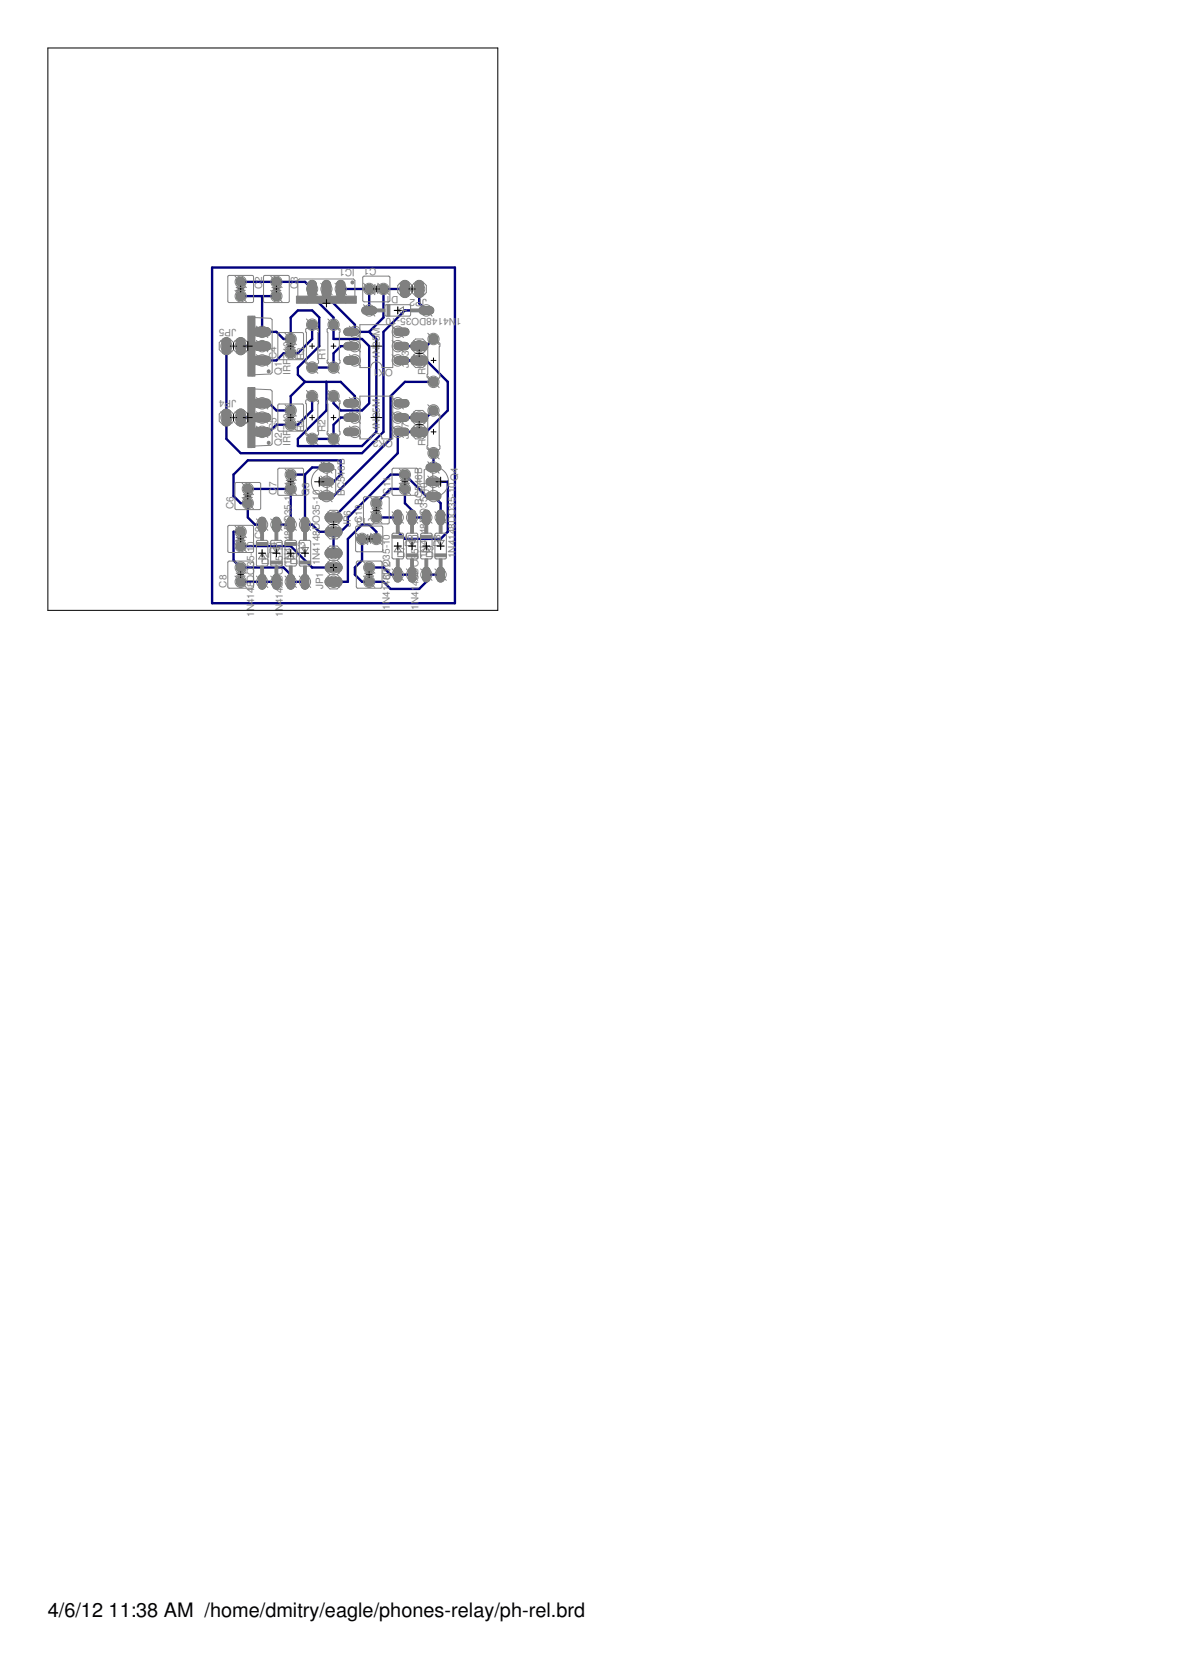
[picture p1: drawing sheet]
<svg xmlns="http://www.w3.org/2000/svg" width="210mm" height="297mm" viewBox="0 0 210 297" stroke-linecap="round" stroke-linejoin="round" font-family="sans-serif">
<defs><g id="words">
<g font-size="3.5">
<text x="8.5" y="287.5">4/6/12</text>
<text x="19.3" y="287.5">11:38 AM /home/dmitry/eagle/phones-relay/ph-rel.brd</text>
</g>
<g font-size="1.8" fill="#808080">
<text x="63.1" y="47.9" transform="rotate(-180 63.1 47.9)">IC1</text>
<text x="66.9" y="47.6" transform="rotate(-180 66.9 47.6)">C1</text>
<text x="46.6" y="51.4" transform="rotate(-90 46.6 51.4)">C</text>
<text x="46.6" y="50.1" transform="rotate(-90 46.6 50.1)">2</text>
<text x="52.9" y="51.4" transform="rotate(-90 52.9 51.4)">C</text>
<text x="52.9" y="50.1" transform="rotate(-90 52.9 50.1)">3</text>
<text x="56.1" y="50.1" transform="rotate(-180 56.1 50.1)">O</text>
<text x="61.2" y="50.1" transform="rotate(-180 61.2 50.1)">I</text>
<text x="70.8" y="52.6" transform="rotate(-180 70.8 52.6)">D1</text>
<text x="75.9" y="53.2" transform="rotate(-180 75.9 53.2)">JP2</text>
<text x="42" y="58.4" transform="rotate(-180 42 58.4)">JP5</text>
<text x="82" y="56.6" transform="rotate(-180 82 56.6)">1N4148DO35-10</text>
<text x="49.1" y="63.8" transform="rotate(-90 49.1 63.8)">C4</text>
<text x="51.7" y="63.7" transform="rotate(-90 51.7 63.7)">740</text>
<text x="54.1" y="64.1" transform="rotate(-90 54.1 64.1)">R3</text>
<text x="57.9" y="64.1" transform="rotate(-90 57.9 64.1)">R1</text>
<text x="67.5" y="63.9" transform="rotate(-90 67.5 63.9)">4N25M</text>
<text x="69.8" y="65.6" transform="rotate(-180 69.8 65.6)">OK1</text>
<text x="72.7" y="65.4" transform="rotate(-90 72.7 65.4)">JP3</text>
<text x="39.9" y="71.1" transform="rotate(-180 39.9 71.1)">4</text>
<text x="42" y="71.1" transform="rotate(-180 42 71.1)">JP</text>
<text x="50.1" y="66.6" transform="rotate(-90 50.1 66.6)">Q1</text>
<text x="51.7" y="66.6" transform="rotate(-90 51.7 66.6)">IRF</text>
<text x="75.7" y="66.6" transform="rotate(-90 75.7 66.6)">R5</text>
<text x="49.1" y="76.5" transform="rotate(-90 49.1 76.5)">C5</text>
<text x="51.7" y="76.4" transform="rotate(-90 51.7 76.4)">7</text>
<text x="51.7" y="75.4" transform="rotate(-90 51.7 75.4)">40</text>
<text x="54.1" y="76.8" transform="rotate(-90 54.1 76.8)">R4</text>
<text x="57.9" y="76.8" transform="rotate(-90 57.9 76.8)">R2</text>
<text x="67.5" y="76.6" transform="rotate(-90 67.5 76.6)">4N25M</text>
<text x="50.1" y="79.3" transform="rotate(-90 50.1 79.3)">Q2</text>
<text x="51.7" y="79.3" transform="rotate(-90 51.7 79.3)">IRF</text>
<text x="69.8" y="78.3" transform="rotate(-180 69.8 78.3)">OK2</text>
<text x="72.7" y="78.1" transform="rotate(-90 72.7 78.1)">JP7</text>
<text x="75.7" y="79.3" transform="rotate(-90 75.7 79.3)">R7</text>
<text x="49.1" y="87.9" transform="rotate(-90 49.1 87.9)">C</text>
<text x="49.1" y="86.6" transform="rotate(-90 49.1 86.6)">7</text>
<text x="51.8" y="88" transform="rotate(-90 51.8 88)">0</text>
<text x="55" y="88.2" transform="rotate(-90 55 88.2)">Q3</text>
<text x="61.3" y="88.2" transform="rotate(-90 61.3 88.2)">BC546B</text>
<text x="69.4" y="87.9" transform="rotate(-90 69.4 87.9)">C</text>
<text x="69.4" y="86.6" transform="rotate(-90 69.4 86.6)">11</text>
<text x="75" y="89.8" transform="rotate(-90 75 89.8)">BC546B</text>
<text x="41.5" y="90.5" transform="rotate(-90 41.5 90.5)">C6</text>
<text x="46.6" y="95.8" transform="rotate(-90 46.6 95.8)">C9</text>
<text x="56.9" y="94.2" transform="rotate(-90 56.9 94.2)">DO35-10</text>
<text x="62.4" y="93.7" transform="rotate(-90 62.4 93.7)">JP6</text>
<text x="64.3" y="92" transform="rotate(-180 64.3 92)">3</text>
<text x="64.4" y="93" transform="rotate(-90 64.4 93)">C10</text>
<text x="66.6" y="92" transform="rotate(-180 66.6 92)">C1</text>
<text x="75.9" y="95" transform="rotate(-90 75.9 95)">48DO35-10</text>
<text x="45.2" y="100.8" transform="rotate(-90 45.2 100.8)">35-10</text>
<text x="47.9" y="100.5" transform="rotate(-90 47.9 100.5)">D2</text>
<text x="49.1" y="98.5" transform="rotate(-90 49.1 98.5)">D4</text>
<text x="50.3" y="100.8" transform="rotate(-90 50.3 100.8)">35-10</text>
<text x="51.8" y="100.5" transform="rotate(-90 51.8 100.5)">1N41</text>
<text x="51.8" y="96.2" transform="rotate(-90 51.8 96.2)">48DO35-1</text>
<text x="52.9" y="100.5" transform="rotate(-90 52.9 100.5)">D5</text>
<text x="54.2" y="98.5" transform="rotate(-90 54.2 98.5)">D3</text>
<text x="56.9" y="100.5" transform="rotate(-90 56.9 100.5)">1N4148</text>
<text x="72" y="99.2" transform="rotate(-90 72 99.2)">D7</text>
<text x="73.2" y="97.2" transform="rotate(-90 73.2 97.2)">D6</text>
<text x="75.9" y="99.2" transform="rotate(-90 75.9 99.2)">1N41</text>
<text x="77" y="99.2" transform="rotate(-90 77 99.2)">D9</text>
<text x="78.3" y="97.2" transform="rotate(-90 78.3 97.2)">D8</text>
<text x="81" y="99.2" transform="rotate(-90 81 99.2)">1N4148DO35-10Q4</text>
<text x="40.2" y="104.4" transform="rotate(-90 40.2 104.4)">C8</text>
<text x="57.4" y="104.8" transform="rotate(-90 57.4 104.8)">JP1</text>
<text x="69.4" y="103.1" transform="rotate(-90 69.4 103.1)">C1O35-10</text>
<text x="74.4" y="104.1" transform="rotate(-90 74.4 104.1)">48DO35-10</text>
<text x="45.2" y="109.7" transform="rotate(-90 45.2 109.7)">1N4148DO</text>
<text x="50.3" y="109.7" transform="rotate(-90 50.3 109.7)">1N4148DO</text>
<text x="69.3" y="108.4" transform="rotate(-90 69.3 108.4)">1N4148D2</text>
<text x="74.4" y="108.4" transform="rotate(-90 74.4 108.4)">1N41</text>
</g>
</g></defs>
<g fill="#808080" stroke="#808080" stroke-width="1.7">
<path d="M58.5 103.4h1.5z"/>
<path d="M58.5 100.9h1.5z"/>
<path d="M58.5 98.3h1.5z"/>
<path d="M74.5 50.6v1.5z"/>
<path d="M72 50.6v1.5z"/>
<path d="M40.2 73.5v1.5z"/>
<path d="M42.8 73.5v1.5z"/>
<path d="M40.2 60.8v1.5z"/>
<path d="M42.8 60.8v1.5z"/>
<path d="M60.6 50.6v1.5z"/>
<path d="M58 50.6v1.5z"/>
<path d="M55.5 50.6v1.5z"/>
<path d="M73.7 64.1h1.6z"/>
<path d="M73.7 61.5h1.6z"/>
<path d="M73.7 76.8h1.6z"/>
<path d="M73.7 74.2h1.6z"/>
<path d="M58.5 92h1.5z"/>
<path d="M58.5 94.5h1.5z"/>
<path d="M45.8 64.1h1.5z"/>
<path d="M45.8 61.5h1.5z"/>
<path d="M45.8 59h1.5z"/>
<path d="M45.8 76.8h1.5z"/>
<path d="M45.8 74.2h1.5z"/>
<path d="M45.8 71.7h1.5z"/>
</g>
<g fill="#808080" stroke="#808080" stroke-width=".18">
<circle cx="65.6" cy="51.4" r=".83"/>
<circle cx="68.2" cy="51.4" r=".83"/>
<circle cx="42.8" cy="50.1" r=".83"/>
<circle cx="42.8" cy="52.6" r=".83"/>
<circle cx="49.1" cy="50.1" r=".83"/>
<circle cx="49.1" cy="52.6" r=".83"/>
<circle cx="51.7" cy="62.8" r=".83"/>
<circle cx="51.7" cy="60.3" r=".83"/>
<circle cx="59.3" cy="65.3" r=".83"/>
<circle cx="59.3" cy="57.7" r=".83"/>
<circle cx="59.3" cy="78" r=".83"/>
<circle cx="59.3" cy="70.4" r=".83"/>
<circle cx="55.5" cy="65.3" r=".83"/>
<circle cx="55.5" cy="57.7" r=".83"/>
<circle cx="55.5" cy="78" r=".83"/>
<circle cx="55.5" cy="70.4" r=".83"/>
<circle cx="77" cy="67.9" r=".83"/>
<circle cx="77" cy="60.3" r=".83"/>
<circle cx="51.7" cy="75.5" r=".83"/>
<circle cx="51.7" cy="73" r=".83"/>
<circle cx="44" cy="89.4" r=".83"/>
<circle cx="44" cy="86.9" r=".83"/>
<circle cx="77" cy="80.6" r=".83"/>
<circle cx="77" cy="73" r=".83"/>
<circle cx="51.7" cy="86.9" r=".83"/>
<circle cx="51.7" cy="84.4" r=".83"/>
<circle cx="42.8" cy="103.4" r=".83"/>
<circle cx="42.8" cy="100.9" r=".83"/>
<circle cx="42.8" cy="94.5" r=".83"/>
<circle cx="42.8" cy="97.1" r=".83"/>
<circle cx="66.9" cy="92" r=".83"/>
<circle cx="66.9" cy="89.4" r=".83"/>
<circle cx="72" cy="86.9" r=".83"/>
<circle cx="72" cy="84.4" r=".83"/>
<circle cx="65.6" cy="100.9" r=".83"/>
<circle cx="65.6" cy="103.4" r=".83"/>
<circle cx="64.3" cy="95.8" r=".83"/>
<circle cx="66.9" cy="95.8" r=".83"/>
</g>
<g fill="#808080" stroke="#808080" stroke-width="1.5">
<path d="M70.7 64.1h1.3z"/>
<path d="M70.7 61.5h1.3z"/>
<path d="M61.8 61.5h1.3z"/>
<path d="M61.8 64.1h1.3z"/>
<path d="M70.7 59h1.3z"/>
<path d="M61.8 59h1.3z"/>
<path d="M70.7 76.8h1.3z"/>
<path d="M70.7 74.2h1.3z"/>
<path d="M61.8 74.2h1.3z"/>
<path d="M61.8 76.8h1.3z"/>
<path d="M70.7 71.7h1.3z"/>
<path d="M61.8 71.7h1.3z"/>
<path d="M65 55.2h1.3z"/>
<path d="M75.1 55.2h1.3z"/>
<path d="M49.1 102.8v1.3z"/>
<path d="M49.1 92.6v1.3z"/>
<path d="M57.3 88.2h1.4z"/>
<path d="M57.3 83.1h1.4z"/>
<path d="M57.3 85.6h1.4z"/>
<path d="M76.4 83.1h1.3z"/>
<path d="M76.4 88.2h1.3z"/>
<path d="M76.4 85.6h1.3z"/>
<path d="M51.7 92.6v1.3z"/>
<path d="M51.7 102.8v1.3z"/>
<path d="M46.6 92.6v1.3z"/>
<path d="M46.6 102.8v1.3z"/>
<path d="M54.2 102.8v1.3z"/>
<path d="M54.2 92.6v1.3z"/>
<path d="M70.7 91.3v1.3z"/>
<path d="M70.7 101.5v1.3z"/>
<path d="M73.2 101.5v1.3z"/>
<path d="M73.2 91.3v1.3z"/>
<path d="M75.8 91.3v1.3z"/>
<path d="M75.8 101.5v1.3z"/>
<path d="M78.3 101.5v1.3z"/>
<path d="M78.3 91.3v1.3z"/>
</g>
<g fill="#000080" stroke="#000080" stroke-width=".42">
<path d="M46.6 64.1h2.5z"/>
<path d="M50.4 62.8l-1.3 1.3z"/>
<path d="M50.4 62.8h1.3z"/>
<path d="M51.7 62.8h1.2z"/>
<path d="M52.9 62.8l2.6-2.5z"/>
<path d="M55.5 57.7v2.6z"/>
<path d="M46.6 76.8h1.3z"/>
<path d="M49.1 75.5l-1.2 1.3z"/>
<path d="M49.1 75.5h2.6z"/>
<path d="M51.7 75.5h1.2z"/>
<path d="M52.9 75.5l2.6-2.5z"/>
<path d="M55.5 70.4v2.6z"/>
<path d="M42.8 50.1h6.3z"/>
<path d="M49.1 50.1h5.1z"/>
<path d="M54.2 50.1l1.3 1.3z"/>
<path d="M59.3 70.4v1.3z"/>
<path d="M59.3 71.7l1.3 1.3z"/>
<path d="M60.6 73h3.7z"/>
<path d="M64.3 73l1.3-1.3z"/>
<path d="M65.6 61.5v10.2z"/>
<path d="M64.3 60.3l1.3 1.2z"/>
<path d="M59.3 60.3h5z"/>
<path d="M59.3 57.7v2.6z"/>
<path d="M59.3 56.5v1.2z"/>
<path d="M55.5 52.6l3.8 3.9z"/>
<path d="M55.5 51.4v1.2z"/>
<path d="M40.2 61.5v12.7z"/>
<path d="M74.5 51.4v2.5z"/>
<path d="M74.5 53.9l1.3 1.3z"/>
<path d="M72 55.2h3.8z"/>
<path d="M68.2 59l3.8-3.8z"/>
<path d="M68.2 59v17.8z"/>
<path d="M64.3 80.6l3.9-3.8z"/>
<path d="M42.8 80.6h21.5z"/>
<path d="M40.2 78l2.6 2.6z"/>
<path d="M40.2 74.2v3.8z"/>
<path d="M70.7 61.5h3.8z"/>
<path d="M74.5 61.5h1.3z"/>
<path d="M75.8 61.5l1.2-1.2z"/>
<path d="M70.7 76.8h3.8z"/>
<path d="M70.7 80.6l-11.4 11.4z"/>
<path d="M70.7 76.8v3.8z"/>
<path d="M70.7 64.1h3.8z"/>
<path d="M70.7 64.1h5.1z"/>
<path d="M75.8 64.1l3.8 3.8z"/>
<path d="M79.6 67.9v5.1z"/>
<path d="M75.8 76.8l3.8-3.8z"/>
<path d="M74.5 76.8h1.3z"/>
<path d="M74.5 74.2h1.3z"/>
<path d="M75.8 74.2l1.2-1.2z"/>
<path d="M70.7 74.2h3.8z"/>
<path d="M60.6 51.4h5z"/>
<path d="M65.6 51.4v3.8z"/>
<path d="M55.5 65.3h3.8z"/>
<path d="M60.6 61.5h2.5z"/>
<path d="M60.6 61.5l-1.3 1.3z"/>
<path d="M59.3 62.8v2.5z"/>
<path d="M55.5 78h3.8z"/>
<path d="M59.3 75.5v2.5z"/>
<path d="M60.6 74.2l-1.3 1.3z"/>
<path d="M60.6 74.2h2.5z"/>
<path d="M46.6 52.6h2.5z"/>
<path d="M42.8 52.6h3.8z"/>
<path d="M46.6 52.6v6.4z"/>
<path d="M68.2 51.4h3.8z"/>
<path d="M63.1 59h2.5z"/>
<path d="M65.6 59l2.6-2.5z"/>
<path d="M68.2 51.4v5.1z"/>
<path d="M63.1 57.7v1.3z"/>
<path d="M46.6 59h2.5z"/>
<path d="M49.1 59l1.3 1.3z"/>
<path d="M50.4 60.3h1.3z"/>
<path d="M46.6 71.7h1.3z"/>
<path d="M47.9 71.7l1.2 1.3z"/>
<path d="M49.1 73h2.6z"/>
<path d="M58 51.4v1.2z"/>
<path d="M58 52.6l5.1 5.1z"/>
<path d="M51.7 70.4v2.6z"/>
<path d="M51.7 70.4l2.5-2.5z"/>
<path d="M58 67.9h2.6z"/>
<path d="M60.6 67.9l2.5 2.5z"/>
<path d="M63.1 70.4v1.3z"/>
<path d="M54.2 67.9h3.8z"/>
<path d="M58 67.9v5.1z"/>
<path d="M52.9 78l5.1-5z"/>
<path d="M52.9 78v1.3z"/>
<path d="M65.6 59l1.3 1.3z"/>
<path d="M56.7 56.5v5z"/>
<path d="M52.9 65.3l3.8-3.8z"/>
<path d="M52.9 65.3v1.3z"/>
<path d="M52.9 66.6l1.3 1.3z"/>
<path d="M51.7 56.5v3.8z"/>
<path d="M52.9 55.2l-1.2 1.3z"/>
<path d="M52.9 55.2h2.6z"/>
<path d="M55.5 55.2l1.2 1.3z"/>
<path d="M52.9 79.3h11.4z"/>
<path d="M64.3 79.3l2.6-2.5z"/>
<path d="M66.9 60.3v16.5z"/>
<path d="M42.8 61.5h3.8z"/>
<path d="M42.8 74.2h3.8z"/>
<path d="M58 88.2h1.3z"/>
<path d="M69.4 78l-10.1 10.2z"/>
<path d="M69.4 70.4v7.6z"/>
<path d="M69.4 70.4l2.6-2.5z"/>
<path d="M72 67.9h5z"/>
<path d="M77 80.6v2.5z"/>
<path d="M46.6 103.4h2.5z"/>
<path d="M42.8 103.4h3.8z"/>
<path d="M44 86.9h7.7z"/>
<path d="M51.7 86.9v6.4z"/>
<path d="M49.1 93.3h2.6z"/>
<path d="M51.7 103.4h2.5z"/>
<path d="M42.8 100.9h7.6z"/>
<path d="M50.4 100.9l1.3 1.2z"/>
<path d="M51.7 102.1v1.3z"/>
<path d="M41.5 94.5h1.3z"/>
<path d="M41.5 94.5v5.1z"/>
<path d="M41.5 99.6l1.3 1.3z"/>
<path d="M45.3 93.3h1.3z"/>
<path d="M44 92l1.3 1.3z"/>
<path d="M44 89.4v2.6z"/>
<path d="M58 85.6h1.3z"/>
<path d="M60.6 84.4l-1.3 1.2z"/>
<path d="M60.6 81.8v2.6z"/>
<path d="M44 81.8h16.6z"/>
<path d="M44 81.8l-2.5 2.6z"/>
<path d="M41.5 84.4v3.8z"/>
<path d="M41.5 88.2l1.3 1.2z"/>
<path d="M42.8 89.4h1.2z"/>
<path d="M42.8 97.1h8.9z"/>
<path d="M51.7 97.1l3.8 3.8z"/>
<path d="M55.5 100.9h3.8z"/>
<path d="M65.6 100.9h2.6z"/>
<path d="M68.2 100.9l1.2 1.2z"/>
<path d="M69.4 102.1h1.3z"/>
<path d="M70.7 102.1h2.5z"/>
<path d="M73.2 92h2.6z"/>
<path d="M73.2 90.7v1.3z"/>
<path d="M72 89.4l1.2 1.3z"/>
<path d="M72 86.9v2.5z"/>
<path d="M69.4 86.9l-2.5 2.5z"/>
<path d="M69.4 86.9h2.6z"/>
<path d="M64.3 95.8v3.8z"/>
<path d="M63.1 100.9l1.2-1.3z"/>
<path d="M63.1 100.9v1.2z"/>
<path d="M63.1 102.1l1.2 1.3z"/>
<path d="M64.3 103.4h1.3z"/>
<path d="M65.6 103.4h2.6z"/>
<path d="M68.2 103.4l1.2 1.3z"/>
<path d="M69.4 104.7h5.1z"/>
<path d="M75.8 103.4l-1.3 1.3z"/>
<path d="M75.8 102.1v1.3z"/>
<path d="M75.8 102.1h2.5z"/>
<path d="M51.7 84.4h2.5z"/>
<path d="M54.2 93.3h1.3z"/>
<path d="M55.5 93.3l1.2 1.2z"/>
<path d="M56.7 94.5h2.6z"/>
<path d="M59.3 94.5v3.8z"/>
<path d="M78.3 89.4v2.6z"/>
<path d="M77 88.2l1.3 1.2z"/>
<path d="M54.2 84.4v8.9z"/>
<path d="M75.8 88.2h1.2z"/>
<path d="M72 84.4l3.8 3.8z"/>
<path d="M55.5 83.1h2.5z"/>
<path d="M55.5 83.1l-1.3 1.3z"/>
<path d="M69.4 84.4h2.6z"/>
<path d="M69.4 84.4l-7.6 7.6z"/>
<path d="M61.8 92v1.3z"/>
<path d="M61.8 93.3l-1.2 1.2z"/>
<path d="M59.3 94.5h1.3z"/>
<path d="M77 85.6h2.6z"/>
<path d="M79.6 85.6v8.9z"/>
<path d="M79.6 94.5l-1.3 1.3z"/>
<path d="M72 95.8h6.3z"/>
<path d="M70.7 94.5l1.3 1.3z"/>
<path d="M70.7 92v2.5z"/>
<path d="M66.9 92h3.8z"/>
<path d="M59.3 103.4h2.5z"/>
<path d="M65.6 93.3l1.3 1.2z"/>
<path d="M66.9 94.5v1.3z"/>
<path d="M61.8 95.8v7.6z"/>
<path d="M64.3 93.3l-2.5 2.5z"/>
<path d="M64.3 93.3h1.3z"/>
<path d="M37.7 47.6v59.6z"/>
<path d="M37.7 47.6h43.2z"/>
<path d="M80.9 47.6v59.6z"/>
<path d="M37.7 107.2h43.2z"/>
</g>
<path d="M58.5 103.4h1.5z" fill="#008000" stroke="#008000" stroke-width="1.5"/>
<circle cx="59.3" cy="103.4" r=".52" fill="#fff" stroke="#000" stroke-width=".18"/>
<path d="M58.5 100.9h1.5z" fill="#008000" stroke="#008000" stroke-width="1.5"/>
<circle cx="59.3" cy="100.9" r=".52" fill="#fff" stroke="#000" stroke-width=".18"/>
<path d="M58.5 98.3h1.5z" fill="#008000" stroke="#008000" stroke-width="1.5"/>
<circle cx="59.3" cy="98.3" r=".52" fill="#fff" stroke="#000" stroke-width=".18"/>
<path d="M74.5 50.6v1.5z" fill="#008000" stroke="#008000" stroke-width="1.5"/>
<circle cx="74.5" cy="51.4" r=".52" fill="#fff" stroke="#000" stroke-width=".18"/>
<path d="M72 50.6v1.5z" fill="#008000" stroke="#008000" stroke-width="1.5"/>
<circle cx="72" cy="51.4" r=".52" fill="#fff" stroke="#000" stroke-width=".18"/>
<path d="M40.2 73.5v1.5z" fill="#008000" stroke="#008000" stroke-width="1.5"/>
<circle cx="40.2" cy="74.2" r=".52" fill="#fff" stroke="#000" stroke-width=".18"/>
<path d="M42.8 73.5v1.5z" fill="#008000" stroke="#008000" stroke-width="1.5"/>
<circle cx="42.8" cy="74.2" r=".52" fill="#fff" stroke="#000" stroke-width=".18"/>
<path d="M40.2 60.8v1.5z" fill="#008000" stroke="#008000" stroke-width="1.5"/>
<circle cx="40.2" cy="61.5" r=".52" fill="#fff" stroke="#000" stroke-width=".18"/>
<path d="M42.8 60.8v1.5z" fill="#008000" stroke="#008000" stroke-width="1.5"/>
<circle cx="42.8" cy="61.5" r=".52" fill="#fff" stroke="#000" stroke-width=".18"/>
<circle cx="65.6" cy="51.4" r=".71" fill="#008000" stroke="#008000" stroke-width=".18"/>
<circle cx="65.6" cy="51.4" r=".41" fill="#fff" stroke="#000" stroke-width=".18"/>
<circle cx="68.2" cy="51.4" r=".71" fill="#008000" stroke="#008000" stroke-width=".18"/>
<circle cx="68.1" cy="51.4" r=".41" fill="#fff" stroke="#000" stroke-width=".18"/>
<circle cx="42.8" cy="50.1" r=".71" fill="#008000" stroke="#008000" stroke-width=".18"/>
<circle cx="42.8" cy="50.1" r=".41" fill="#fff" stroke="#000" stroke-width=".18"/>
<circle cx="42.8" cy="52.6" r=".71" fill="#008000" stroke="#008000" stroke-width=".18"/>
<circle cx="42.8" cy="52.6" r=".41" fill="#fff" stroke="#000" stroke-width=".18"/>
<circle cx="49.1" cy="50.1" r=".71" fill="#008000" stroke="#008000" stroke-width=".18"/>
<circle cx="49.1" cy="50.1" r=".41" fill="#fff" stroke="#000" stroke-width=".18"/>
<circle cx="49.1" cy="52.6" r=".71" fill="#008000" stroke="#008000" stroke-width=".18"/>
<circle cx="49.1" cy="52.6" r=".41" fill="#fff" stroke="#000" stroke-width=".18"/>
<circle cx="51.7" cy="62.8" r=".71" fill="#008000" stroke="#008000" stroke-width=".18"/>
<circle cx="51.7" cy="62.8" r=".41" fill="#fff" stroke="#000" stroke-width=".18"/>
<circle cx="51.7" cy="60.3" r=".71" fill="#008000" stroke="#008000" stroke-width=".18"/>
<circle cx="51.7" cy="60.3" r=".41" fill="#fff" stroke="#000" stroke-width=".18"/>
<circle cx="59.3" cy="65.3" r=".71" fill="#008000" stroke="#008000" stroke-width=".18"/>
<circle cx="59.3" cy="65.3" r=".41" fill="#fff" stroke="#000" stroke-width=".18"/>
<circle cx="59.3" cy="57.7" r=".71" fill="#008000" stroke="#008000" stroke-width=".18"/>
<circle cx="59.3" cy="57.7" r=".41" fill="#fff" stroke="#000" stroke-width=".18"/>
<circle cx="59.3" cy="78" r=".71" fill="#008000" stroke="#008000" stroke-width=".18"/>
<circle cx="59.3" cy="78" r=".41" fill="#fff" stroke="#000" stroke-width=".18"/>
<circle cx="59.3" cy="70.4" r=".71" fill="#008000" stroke="#008000" stroke-width=".18"/>
<circle cx="59.3" cy="70.4" r=".41" fill="#fff" stroke="#000" stroke-width=".18"/>
<circle cx="55.5" cy="65.3" r=".71" fill="#008000" stroke="#008000" stroke-width=".18"/>
<circle cx="55.5" cy="65.3" r=".41" fill="#fff" stroke="#000" stroke-width=".18"/>
<circle cx="55.5" cy="57.7" r=".71" fill="#008000" stroke="#008000" stroke-width=".18"/>
<circle cx="55.5" cy="57.7" r=".41" fill="#fff" stroke="#000" stroke-width=".18"/>
<circle cx="55.5" cy="78" r=".71" fill="#008000" stroke="#008000" stroke-width=".18"/>
<circle cx="55.5" cy="78" r=".41" fill="#fff" stroke="#000" stroke-width=".18"/>
<circle cx="55.5" cy="70.4" r=".71" fill="#008000" stroke="#008000" stroke-width=".18"/>
<circle cx="55.5" cy="70.4" r=".41" fill="#fff" stroke="#000" stroke-width=".18"/>
<circle cx="77" cy="67.9" r=".71" fill="#008000" stroke="#008000" stroke-width=".18"/>
<circle cx="77" cy="67.9" r=".41" fill="#fff" stroke="#000" stroke-width=".18"/>
<circle cx="77" cy="60.3" r=".71" fill="#008000" stroke="#008000" stroke-width=".18"/>
<circle cx="77" cy="60.3" r=".41" fill="#fff" stroke="#000" stroke-width=".18"/>
<path d="M60.6 50.6v1.5z" fill="#008000" stroke="#008000" stroke-width="1.5"/>
<circle cx="60.5" cy="51.4" r=".52" fill="#fff" stroke="#000" stroke-width=".18"/>
<path d="M58 50.6v1.5z" fill="#008000" stroke="#008000" stroke-width="1.5"/>
<circle cx="58" cy="51.4" r=".52" fill="#fff" stroke="#000" stroke-width=".18"/>
<path d="M55.5 50.6v1.5z" fill="#008000" stroke="#008000" stroke-width="1.5"/>
<circle cx="55.5" cy="51.4" r=".52" fill="#fff" stroke="#000" stroke-width=".18"/>
<path d="M70.7 64.1h1.3z" fill="#008000" stroke="#008000" stroke-width="1.3"/>
<circle cx="70.7" cy="64.1" r=".41" fill="#fff" stroke="#000" stroke-width=".18"/>
<path d="M70.7 61.5h1.3z" fill="#008000" stroke="#008000" stroke-width="1.3"/>
<circle cx="70.7" cy="61.5" r=".41" fill="#fff" stroke="#000" stroke-width=".18"/>
<path d="M61.8 61.5h1.3z" fill="#008000" stroke="#008000" stroke-width="1.3"/>
<circle cx="63.1" cy="61.5" r=".41" fill="#fff" stroke="#000" stroke-width=".18"/>
<path d="M61.8 64.1h1.3z" fill="#008000" stroke="#008000" stroke-width="1.3"/>
<circle cx="63.1" cy="64.1" r=".41" fill="#fff" stroke="#000" stroke-width=".18"/>
<path d="M70.7 59h1.3z" fill="#008000" stroke="#008000" stroke-width="1.3"/>
<circle cx="70.7" cy="59" r=".41" fill="#fff" stroke="#000" stroke-width=".18"/>
<path d="M61.8 59h1.3z" fill="#008000" stroke="#008000" stroke-width="1.3"/>
<circle cx="63.1" cy="59" r=".41" fill="#fff" stroke="#000" stroke-width=".18"/>
<path d="M70.7 76.8h1.3z" fill="#008000" stroke="#008000" stroke-width="1.3"/>
<circle cx="70.7" cy="76.8" r=".41" fill="#fff" stroke="#000" stroke-width=".18"/>
<path d="M70.7 74.2h1.3z" fill="#008000" stroke="#008000" stroke-width="1.3"/>
<circle cx="70.7" cy="74.2" r=".41" fill="#fff" stroke="#000" stroke-width=".18"/>
<path d="M61.8 74.2h1.3z" fill="#008000" stroke="#008000" stroke-width="1.3"/>
<circle cx="63.1" cy="74.2" r=".41" fill="#fff" stroke="#000" stroke-width=".18"/>
<path d="M61.8 76.8h1.3z" fill="#008000" stroke="#008000" stroke-width="1.3"/>
<circle cx="63.1" cy="76.8" r=".41" fill="#fff" stroke="#000" stroke-width=".18"/>
<path d="M70.7 71.7h1.3z" fill="#008000" stroke="#008000" stroke-width="1.3"/>
<circle cx="70.7" cy="71.7" r=".41" fill="#fff" stroke="#000" stroke-width=".18"/>
<path d="M61.8 71.7h1.3z" fill="#008000" stroke="#008000" stroke-width="1.3"/>
<circle cx="63.1" cy="71.7" r=".41" fill="#fff" stroke="#000" stroke-width=".18"/>
<path d="M73.7 64.1h1.6z" fill="#008000" stroke="#008000" stroke-width="1.5"/>
<circle cx="74.5" cy="64.1" r=".52" fill="#fff" stroke="#000" stroke-width=".18"/>
<path d="M73.7 61.5h1.6z" fill="#008000" stroke="#008000" stroke-width="1.5"/>
<circle cx="74.5" cy="61.5" r=".52" fill="#fff" stroke="#000" stroke-width=".18"/>
<path d="M73.7 76.8h1.6z" fill="#008000" stroke="#008000" stroke-width="1.5"/>
<circle cx="74.5" cy="76.8" r=".52" fill="#fff" stroke="#000" stroke-width=".18"/>
<path d="M73.7 74.2h1.6z" fill="#008000" stroke="#008000" stroke-width="1.5"/>
<circle cx="74.5" cy="74.2" r=".52" fill="#fff" stroke="#000" stroke-width=".18"/>
<circle cx="51.7" cy="75.5" r=".71" fill="#008000" stroke="#008000" stroke-width=".18"/>
<circle cx="51.7" cy="75.5" r=".41" fill="#fff" stroke="#000" stroke-width=".18"/>
<circle cx="51.7" cy="73" r=".71" fill="#008000" stroke="#008000" stroke-width=".18"/>
<circle cx="51.7" cy="73" r=".41" fill="#fff" stroke="#000" stroke-width=".18"/>
<path d="M58.5 92h1.5z" fill="#008000" stroke="#008000" stroke-width="1.5"/>
<circle cx="59.3" cy="92" r=".52" fill="#fff" stroke="#000" stroke-width=".18"/>
<path d="M58.5 94.5h1.5z" fill="#008000" stroke="#008000" stroke-width="1.5"/>
<circle cx="59.3" cy="94.5" r=".52" fill="#fff" stroke="#000" stroke-width=".18"/>
<path d="M65 55.2h1.3z" fill="#008000" stroke="#008000" stroke-width="1.3"/>
<circle cx="65.6" cy="55.2" r=".41" fill="#fff" stroke="#000" stroke-width=".18"/>
<path d="M75.1 55.2h1.3z" fill="#008000" stroke="#008000" stroke-width="1.3"/>
<circle cx="75.8" cy="55.2" r=".41" fill="#fff" stroke="#000" stroke-width=".18"/>
<path d="M49.1 102.8v1.3z" fill="#008000" stroke="#008000" stroke-width="1.3"/>
<circle cx="49.1" cy="103.4" r=".41" fill="#fff" stroke="#000" stroke-width=".18"/>
<path d="M49.1 92.6v1.3z" fill="#008000" stroke="#008000" stroke-width="1.3"/>
<circle cx="49.1" cy="93.3" r=".41" fill="#fff" stroke="#000" stroke-width=".18"/>
<path d="M45.8 64.1h1.5z" fill="#008000" stroke="#008000" stroke-width="1.5"/>
<circle cx="46.6" cy="64.1" r=".52" fill="#fff" stroke="#000" stroke-width=".18"/>
<path d="M45.8 61.5h1.5z" fill="#008000" stroke="#008000" stroke-width="1.5"/>
<circle cx="46.6" cy="61.5" r=".52" fill="#fff" stroke="#000" stroke-width=".18"/>
<path d="M45.8 59h1.5z" fill="#008000" stroke="#008000" stroke-width="1.5"/>
<circle cx="46.6" cy="59" r=".52" fill="#fff" stroke="#000" stroke-width=".18"/>
<path d="M45.8 76.8h1.5z" fill="#008000" stroke="#008000" stroke-width="1.5"/>
<circle cx="46.6" cy="76.8" r=".52" fill="#fff" stroke="#000" stroke-width=".18"/>
<path d="M45.8 74.2h1.5z" fill="#008000" stroke="#008000" stroke-width="1.5"/>
<circle cx="46.6" cy="74.2" r=".52" fill="#fff" stroke="#000" stroke-width=".18"/>
<path d="M45.8 71.7h1.5z" fill="#008000" stroke="#008000" stroke-width="1.5"/>
<circle cx="46.6" cy="71.7" r=".52" fill="#fff" stroke="#000" stroke-width=".18"/>
<circle cx="44" cy="89.4" r=".71" fill="#008000" stroke="#008000" stroke-width=".18"/>
<circle cx="44" cy="89.4" r=".41" fill="#fff" stroke="#000" stroke-width=".18"/>
<circle cx="44" cy="86.9" r=".71" fill="#008000" stroke="#008000" stroke-width=".18"/>
<circle cx="44" cy="86.9" r=".41" fill="#fff" stroke="#000" stroke-width=".18"/>
<path d="M57.3 88.2h1.4z" fill="#008000" stroke="#008000" stroke-width="1.3"/>
<circle cx="58" cy="88.2" r=".41" fill="#fff" stroke="#000" stroke-width=".18"/>
<path d="M57.3 83.1h1.4z" fill="#008000" stroke="#008000" stroke-width="1.3"/>
<circle cx="58" cy="83.1" r=".41" fill="#fff" stroke="#000" stroke-width=".18"/>
<path d="M57.3 85.6h1.4z" fill="#008000" stroke="#008000" stroke-width="1.3"/>
<circle cx="58" cy="85.6" r=".41" fill="#fff" stroke="#000" stroke-width=".18"/>
<circle cx="77" cy="80.6" r=".71" fill="#008000" stroke="#008000" stroke-width=".18"/>
<circle cx="77" cy="80.6" r=".41" fill="#fff" stroke="#000" stroke-width=".18"/>
<circle cx="77" cy="73" r=".71" fill="#008000" stroke="#008000" stroke-width=".18"/>
<circle cx="77" cy="73" r=".41" fill="#fff" stroke="#000" stroke-width=".18"/>
<path d="M76.4 83.1h1.3z" fill="#008000" stroke="#008000" stroke-width="1.3"/>
<circle cx="77" cy="83.1" r=".41" fill="#fff" stroke="#000" stroke-width=".18"/>
<path d="M76.4 88.2h1.3z" fill="#008000" stroke="#008000" stroke-width="1.3"/>
<circle cx="77" cy="88.2" r=".41" fill="#fff" stroke="#000" stroke-width=".18"/>
<path d="M76.4 85.6h1.3z" fill="#008000" stroke="#008000" stroke-width="1.3"/>
<circle cx="77" cy="85.6" r=".41" fill="#fff" stroke="#000" stroke-width=".18"/>
<path d="M51.7 92.6v1.3z" fill="#008000" stroke="#008000" stroke-width="1.3"/>
<circle cx="51.7" cy="93.3" r=".41" fill="#fff" stroke="#000" stroke-width=".18"/>
<path d="M51.7 102.8v1.3z" fill="#008000" stroke="#008000" stroke-width="1.3"/>
<circle cx="51.7" cy="103.4" r=".41" fill="#fff" stroke="#000" stroke-width=".18"/>
<path d="M46.6 92.6v1.3z" fill="#008000" stroke="#008000" stroke-width="1.3"/>
<circle cx="46.6" cy="93.3" r=".41" fill="#fff" stroke="#000" stroke-width=".18"/>
<path d="M46.6 102.8v1.3z" fill="#008000" stroke="#008000" stroke-width="1.3"/>
<circle cx="46.6" cy="103.4" r=".41" fill="#fff" stroke="#000" stroke-width=".18"/>
<path d="M54.2 102.8v1.3z" fill="#008000" stroke="#008000" stroke-width="1.3"/>
<circle cx="54.2" cy="103.4" r=".41" fill="#fff" stroke="#000" stroke-width=".18"/>
<path d="M54.2 92.6v1.3z" fill="#008000" stroke="#008000" stroke-width="1.3"/>
<circle cx="54.2" cy="93.3" r=".41" fill="#fff" stroke="#000" stroke-width=".18"/>
<circle cx="51.7" cy="86.9" r=".71" fill="#008000" stroke="#008000" stroke-width=".18"/>
<circle cx="51.7" cy="86.9" r=".41" fill="#fff" stroke="#000" stroke-width=".18"/>
<circle cx="51.7" cy="84.4" r=".71" fill="#008000" stroke="#008000" stroke-width=".18"/>
<circle cx="51.7" cy="84.4" r=".41" fill="#fff" stroke="#000" stroke-width=".18"/>
<circle cx="42.8" cy="103.4" r=".71" fill="#008000" stroke="#008000" stroke-width=".18"/>
<circle cx="42.8" cy="103.4" r=".41" fill="#fff" stroke="#000" stroke-width=".18"/>
<circle cx="42.8" cy="100.9" r=".71" fill="#008000" stroke="#008000" stroke-width=".18"/>
<circle cx="42.8" cy="100.9" r=".41" fill="#fff" stroke="#000" stroke-width=".18"/>
<circle cx="42.8" cy="94.5" r=".71" fill="#008000" stroke="#008000" stroke-width=".18"/>
<circle cx="42.8" cy="94.5" r=".41" fill="#fff" stroke="#000" stroke-width=".18"/>
<circle cx="42.8" cy="97.1" r=".71" fill="#008000" stroke="#008000" stroke-width=".18"/>
<circle cx="42.8" cy="97.1" r=".41" fill="#fff" stroke="#000" stroke-width=".18"/>
<circle cx="66.9" cy="92" r=".71" fill="#008000" stroke="#008000" stroke-width=".18"/>
<circle cx="66.9" cy="92" r=".41" fill="#fff" stroke="#000" stroke-width=".18"/>
<circle cx="66.9" cy="89.4" r=".71" fill="#008000" stroke="#008000" stroke-width=".18"/>
<circle cx="66.9" cy="89.4" r=".41" fill="#fff" stroke="#000" stroke-width=".18"/>
<circle cx="72" cy="86.9" r=".71" fill="#008000" stroke="#008000" stroke-width=".18"/>
<circle cx="72" cy="86.9" r=".41" fill="#fff" stroke="#000" stroke-width=".18"/>
<circle cx="72" cy="84.4" r=".71" fill="#008000" stroke="#008000" stroke-width=".18"/>
<circle cx="72" cy="84.4" r=".41" fill="#fff" stroke="#000" stroke-width=".18"/>
<circle cx="65.6" cy="100.9" r=".71" fill="#008000" stroke="#008000" stroke-width=".18"/>
<circle cx="65.6" cy="100.9" r=".41" fill="#fff" stroke="#000" stroke-width=".18"/>
<circle cx="65.6" cy="103.4" r=".71" fill="#008000" stroke="#008000" stroke-width=".18"/>
<circle cx="65.6" cy="103.4" r=".41" fill="#fff" stroke="#000" stroke-width=".18"/>
<circle cx="64.3" cy="95.8" r=".71" fill="#008000" stroke="#008000" stroke-width=".18"/>
<circle cx="64.3" cy="95.8" r=".41" fill="#fff" stroke="#000" stroke-width=".18"/>
<circle cx="66.9" cy="95.8" r=".71" fill="#008000" stroke="#008000" stroke-width=".18"/>
<circle cx="66.9" cy="95.8" r=".41" fill="#fff" stroke="#000" stroke-width=".18"/>
<path d="M70.7 91.3v1.3z" fill="#008000" stroke="#008000" stroke-width="1.3"/>
<circle cx="70.7" cy="92" r=".41" fill="#fff" stroke="#000" stroke-width=".18"/>
<path d="M70.7 101.5v1.3z" fill="#008000" stroke="#008000" stroke-width="1.3"/>
<circle cx="70.7" cy="102.1" r=".41" fill="#fff" stroke="#000" stroke-width=".18"/>
<path d="M73.2 101.5v1.3z" fill="#008000" stroke="#008000" stroke-width="1.3"/>
<circle cx="73.2" cy="102.1" r=".41" fill="#fff" stroke="#000" stroke-width=".18"/>
<path d="M73.2 91.3v1.3z" fill="#008000" stroke="#008000" stroke-width="1.3"/>
<circle cx="73.2" cy="92" r=".41" fill="#fff" stroke="#000" stroke-width=".18"/>
<path d="M75.8 91.3v1.3z" fill="#008000" stroke="#008000" stroke-width="1.3"/>
<circle cx="75.8" cy="92" r=".41" fill="#fff" stroke="#000" stroke-width=".18"/>
<path d="M75.8 101.5v1.3z" fill="#008000" stroke="#008000" stroke-width="1.3"/>
<circle cx="75.8" cy="102.1" r=".41" fill="#fff" stroke="#000" stroke-width=".18"/>
<path d="M78.3 101.5v1.3z" fill="#008000" stroke="#008000" stroke-width="1.3"/>
<circle cx="78.3" cy="102.1" r=".41" fill="#fff" stroke="#000" stroke-width=".18"/>
<path d="M78.3 91.3v1.3z" fill="#008000" stroke="#008000" stroke-width="1.3"/>
<circle cx="78.3" cy="92" r=".41" fill="#fff" stroke="#000" stroke-width=".18"/>
<path d="M58.5 103.4h1.5z" fill="#008000" stroke="#008000" stroke-width="1.5"/>
<circle cx="59.3" cy="103.4" r=".52" fill="#fff" stroke="#000" stroke-width=".18"/>
<path d="M58.5 100.9h1.5z" fill="#008000" stroke="#008000" stroke-width="1.5"/>
<circle cx="59.3" cy="100.9" r=".52" fill="#fff" stroke="#000" stroke-width=".18"/>
<path d="M58.5 98.3h1.5z" fill="#008000" stroke="#008000" stroke-width="1.5"/>
<circle cx="59.3" cy="98.3" r=".52" fill="#fff" stroke="#000" stroke-width=".18"/>
<path d="M74.5 50.6v1.5z" fill="#008000" stroke="#008000" stroke-width="1.5"/>
<circle cx="74.5" cy="51.4" r=".52" fill="#fff" stroke="#000" stroke-width=".18"/>
<path d="M72 50.6v1.5z" fill="#008000" stroke="#008000" stroke-width="1.5"/>
<circle cx="72" cy="51.4" r=".52" fill="#fff" stroke="#000" stroke-width=".18"/>
<path d="M40.2 73.5v1.5z" fill="#008000" stroke="#008000" stroke-width="1.5"/>
<circle cx="40.2" cy="74.2" r=".52" fill="#fff" stroke="#000" stroke-width=".18"/>
<path d="M42.8 73.5v1.5z" fill="#008000" stroke="#008000" stroke-width="1.5"/>
<circle cx="42.8" cy="74.2" r=".52" fill="#fff" stroke="#000" stroke-width=".18"/>
<path d="M40.2 60.8v1.5z" fill="#008000" stroke="#008000" stroke-width="1.5"/>
<circle cx="40.2" cy="61.5" r=".52" fill="#fff" stroke="#000" stroke-width=".18"/>
<path d="M42.8 60.8v1.5z" fill="#008000" stroke="#008000" stroke-width="1.5"/>
<circle cx="42.8" cy="61.5" r=".52" fill="#fff" stroke="#000" stroke-width=".18"/>
<circle cx="65.6" cy="51.4" r=".71" fill="#008000" stroke="#008000" stroke-width=".18"/>
<circle cx="65.6" cy="51.4" r=".41" fill="#fff" stroke="#000" stroke-width=".18"/>
<circle cx="68.2" cy="51.4" r=".71" fill="#008000" stroke="#008000" stroke-width=".18"/>
<circle cx="68.1" cy="51.4" r=".41" fill="#fff" stroke="#000" stroke-width=".18"/>
<circle cx="42.8" cy="50.1" r=".71" fill="#008000" stroke="#008000" stroke-width=".18"/>
<circle cx="42.8" cy="50.1" r=".41" fill="#fff" stroke="#000" stroke-width=".18"/>
<circle cx="42.8" cy="52.6" r=".71" fill="#008000" stroke="#008000" stroke-width=".18"/>
<circle cx="42.8" cy="52.6" r=".41" fill="#fff" stroke="#000" stroke-width=".18"/>
<circle cx="49.1" cy="50.1" r=".71" fill="#008000" stroke="#008000" stroke-width=".18"/>
<circle cx="49.1" cy="50.1" r=".41" fill="#fff" stroke="#000" stroke-width=".18"/>
<circle cx="49.1" cy="52.6" r=".71" fill="#008000" stroke="#008000" stroke-width=".18"/>
<circle cx="49.1" cy="52.6" r=".41" fill="#fff" stroke="#000" stroke-width=".18"/>
<circle cx="51.7" cy="62.8" r=".71" fill="#008000" stroke="#008000" stroke-width=".18"/>
<circle cx="51.7" cy="62.8" r=".41" fill="#fff" stroke="#000" stroke-width=".18"/>
<circle cx="51.7" cy="60.3" r=".71" fill="#008000" stroke="#008000" stroke-width=".18"/>
<circle cx="51.7" cy="60.3" r=".41" fill="#fff" stroke="#000" stroke-width=".18"/>
<circle cx="59.3" cy="65.3" r=".71" fill="#008000" stroke="#008000" stroke-width=".18"/>
<circle cx="59.3" cy="65.3" r=".41" fill="#fff" stroke="#000" stroke-width=".18"/>
<circle cx="59.3" cy="57.7" r=".71" fill="#008000" stroke="#008000" stroke-width=".18"/>
<circle cx="59.3" cy="57.7" r=".41" fill="#fff" stroke="#000" stroke-width=".18"/>
<circle cx="59.3" cy="78" r=".71" fill="#008000" stroke="#008000" stroke-width=".18"/>
<circle cx="59.3" cy="78" r=".41" fill="#fff" stroke="#000" stroke-width=".18"/>
<circle cx="59.3" cy="70.4" r=".71" fill="#008000" stroke="#008000" stroke-width=".18"/>
<circle cx="59.3" cy="70.4" r=".41" fill="#fff" stroke="#000" stroke-width=".18"/>
<circle cx="55.5" cy="65.3" r=".71" fill="#008000" stroke="#008000" stroke-width=".18"/>
<circle cx="55.5" cy="65.3" r=".41" fill="#fff" stroke="#000" stroke-width=".18"/>
<circle cx="55.5" cy="57.7" r=".71" fill="#008000" stroke="#008000" stroke-width=".18"/>
<circle cx="55.5" cy="57.7" r=".41" fill="#fff" stroke="#000" stroke-width=".18"/>
<circle cx="55.5" cy="78" r=".71" fill="#008000" stroke="#008000" stroke-width=".18"/>
<circle cx="55.5" cy="78" r=".41" fill="#fff" stroke="#000" stroke-width=".18"/>
<circle cx="55.5" cy="70.4" r=".71" fill="#008000" stroke="#008000" stroke-width=".18"/>
<circle cx="55.5" cy="70.4" r=".41" fill="#fff" stroke="#000" stroke-width=".18"/>
<circle cx="77" cy="67.9" r=".71" fill="#008000" stroke="#008000" stroke-width=".18"/>
<circle cx="77" cy="67.9" r=".41" fill="#fff" stroke="#000" stroke-width=".18"/>
<circle cx="77" cy="60.3" r=".71" fill="#008000" stroke="#008000" stroke-width=".18"/>
<circle cx="77" cy="60.3" r=".41" fill="#fff" stroke="#000" stroke-width=".18"/>
<path d="M60.6 50.6v1.5z" fill="#008000" stroke="#008000" stroke-width="1.5"/>
<circle cx="60.5" cy="51.4" r=".52" fill="#fff" stroke="#000" stroke-width=".18"/>
<path d="M58 50.6v1.5z" fill="#008000" stroke="#008000" stroke-width="1.5"/>
<circle cx="58" cy="51.4" r=".52" fill="#fff" stroke="#000" stroke-width=".18"/>
<path d="M55.5 50.6v1.5z" fill="#008000" stroke="#008000" stroke-width="1.5"/>
<circle cx="55.5" cy="51.4" r=".52" fill="#fff" stroke="#000" stroke-width=".18"/>
<path d="M70.7 64.1h1.3z" fill="#008000" stroke="#008000" stroke-width="1.3"/>
<circle cx="70.7" cy="64.1" r=".41" fill="#fff" stroke="#000" stroke-width=".18"/>
<path d="M70.7 61.5h1.3z" fill="#008000" stroke="#008000" stroke-width="1.3"/>
<circle cx="70.7" cy="61.5" r=".41" fill="#fff" stroke="#000" stroke-width=".18"/>
<path d="M61.8 61.5h1.3z" fill="#008000" stroke="#008000" stroke-width="1.3"/>
<circle cx="63.1" cy="61.5" r=".41" fill="#fff" stroke="#000" stroke-width=".18"/>
<path d="M61.8 64.1h1.3z" fill="#008000" stroke="#008000" stroke-width="1.3"/>
<circle cx="63.1" cy="64.1" r=".41" fill="#fff" stroke="#000" stroke-width=".18"/>
<path d="M70.7 59h1.3z" fill="#008000" stroke="#008000" stroke-width="1.3"/>
<circle cx="70.7" cy="59" r=".41" fill="#fff" stroke="#000" stroke-width=".18"/>
<path d="M61.8 59h1.3z" fill="#008000" stroke="#008000" stroke-width="1.3"/>
<circle cx="63.1" cy="59" r=".41" fill="#fff" stroke="#000" stroke-width=".18"/>
<path d="M70.7 76.8h1.3z" fill="#008000" stroke="#008000" stroke-width="1.3"/>
<circle cx="70.7" cy="76.8" r=".41" fill="#fff" stroke="#000" stroke-width=".18"/>
<path d="M70.7 74.2h1.3z" fill="#008000" stroke="#008000" stroke-width="1.3"/>
<circle cx="70.7" cy="74.2" r=".41" fill="#fff" stroke="#000" stroke-width=".18"/>
<path d="M61.8 74.2h1.3z" fill="#008000" stroke="#008000" stroke-width="1.3"/>
<circle cx="63.1" cy="74.2" r=".41" fill="#fff" stroke="#000" stroke-width=".18"/>
<path d="M61.8 76.8h1.3z" fill="#008000" stroke="#008000" stroke-width="1.3"/>
<circle cx="63.1" cy="76.8" r=".41" fill="#fff" stroke="#000" stroke-width=".18"/>
<path d="M70.7 71.7h1.3z" fill="#008000" stroke="#008000" stroke-width="1.3"/>
<circle cx="70.7" cy="71.7" r=".41" fill="#fff" stroke="#000" stroke-width=".18"/>
<path d="M61.8 71.7h1.3z" fill="#008000" stroke="#008000" stroke-width="1.3"/>
<circle cx="63.1" cy="71.7" r=".41" fill="#fff" stroke="#000" stroke-width=".18"/>
<path d="M73.7 64.1h1.6z" fill="#008000" stroke="#008000" stroke-width="1.5"/>
<circle cx="74.5" cy="64.1" r=".52" fill="#fff" stroke="#000" stroke-width=".18"/>
<path d="M73.7 61.5h1.6z" fill="#008000" stroke="#008000" stroke-width="1.5"/>
<circle cx="74.5" cy="61.5" r=".52" fill="#fff" stroke="#000" stroke-width=".18"/>
<path d="M73.7 76.8h1.6z" fill="#008000" stroke="#008000" stroke-width="1.5"/>
<circle cx="74.5" cy="76.8" r=".52" fill="#fff" stroke="#000" stroke-width=".18"/>
<path d="M73.7 74.2h1.6z" fill="#008000" stroke="#008000" stroke-width="1.5"/>
<circle cx="74.5" cy="74.2" r=".52" fill="#fff" stroke="#000" stroke-width=".18"/>
<circle cx="51.7" cy="75.5" r=".71" fill="#008000" stroke="#008000" stroke-width=".18"/>
<circle cx="51.7" cy="75.5" r=".41" fill="#fff" stroke="#000" stroke-width=".18"/>
<circle cx="51.7" cy="73" r=".71" fill="#008000" stroke="#008000" stroke-width=".18"/>
<circle cx="51.7" cy="73" r=".41" fill="#fff" stroke="#000" stroke-width=".18"/>
<path d="M58.5 92h1.5z" fill="#008000" stroke="#008000" stroke-width="1.5"/>
<circle cx="59.3" cy="92" r=".52" fill="#fff" stroke="#000" stroke-width=".18"/>
<path d="M58.5 94.5h1.5z" fill="#008000" stroke="#008000" stroke-width="1.5"/>
<circle cx="59.3" cy="94.5" r=".52" fill="#fff" stroke="#000" stroke-width=".18"/>
<path d="M65 55.2h1.3z" fill="#008000" stroke="#008000" stroke-width="1.3"/>
<circle cx="65.6" cy="55.2" r=".41" fill="#fff" stroke="#000" stroke-width=".18"/>
<path d="M75.1 55.2h1.3z" fill="#008000" stroke="#008000" stroke-width="1.3"/>
<circle cx="75.8" cy="55.2" r=".41" fill="#fff" stroke="#000" stroke-width=".18"/>
<path d="M49.1 102.8v1.3z" fill="#008000" stroke="#008000" stroke-width="1.3"/>
<circle cx="49.1" cy="103.4" r=".41" fill="#fff" stroke="#000" stroke-width=".18"/>
<path d="M49.1 92.6v1.3z" fill="#008000" stroke="#008000" stroke-width="1.3"/>
<circle cx="49.1" cy="93.3" r=".41" fill="#fff" stroke="#000" stroke-width=".18"/>
<path d="M45.8 64.1h1.5z" fill="#008000" stroke="#008000" stroke-width="1.5"/>
<circle cx="46.6" cy="64.1" r=".52" fill="#fff" stroke="#000" stroke-width=".18"/>
<path d="M45.8 61.5h1.5z" fill="#008000" stroke="#008000" stroke-width="1.5"/>
<circle cx="46.6" cy="61.5" r=".52" fill="#fff" stroke="#000" stroke-width=".18"/>
<path d="M45.8 59h1.5z" fill="#008000" stroke="#008000" stroke-width="1.5"/>
<circle cx="46.6" cy="59" r=".52" fill="#fff" stroke="#000" stroke-width=".18"/>
<path d="M45.8 76.8h1.5z" fill="#008000" stroke="#008000" stroke-width="1.5"/>
<circle cx="46.6" cy="76.8" r=".52" fill="#fff" stroke="#000" stroke-width=".18"/>
<path d="M45.8 74.2h1.5z" fill="#008000" stroke="#008000" stroke-width="1.5"/>
<circle cx="46.6" cy="74.2" r=".52" fill="#fff" stroke="#000" stroke-width=".18"/>
<path d="M45.8 71.7h1.5z" fill="#008000" stroke="#008000" stroke-width="1.5"/>
<circle cx="46.6" cy="71.7" r=".52" fill="#fff" stroke="#000" stroke-width=".18"/>
<circle cx="44" cy="89.4" r=".71" fill="#008000" stroke="#008000" stroke-width=".18"/>
<circle cx="44" cy="89.4" r=".41" fill="#fff" stroke="#000" stroke-width=".18"/>
<circle cx="44" cy="86.9" r=".71" fill="#008000" stroke="#008000" stroke-width=".18"/>
<circle cx="44" cy="86.9" r=".41" fill="#fff" stroke="#000" stroke-width=".18"/>
<path d="M57.3 88.2h1.4z" fill="#008000" stroke="#008000" stroke-width="1.3"/>
<circle cx="58" cy="88.2" r=".41" fill="#fff" stroke="#000" stroke-width=".18"/>
<path d="M57.3 83.1h1.4z" fill="#008000" stroke="#008000" stroke-width="1.3"/>
<circle cx="58" cy="83.1" r=".41" fill="#fff" stroke="#000" stroke-width=".18"/>
<path d="M57.3 85.6h1.4z" fill="#008000" stroke="#008000" stroke-width="1.3"/>
<circle cx="58" cy="85.6" r=".41" fill="#fff" stroke="#000" stroke-width=".18"/>
<circle cx="77" cy="80.6" r=".71" fill="#008000" stroke="#008000" stroke-width=".18"/>
<circle cx="77" cy="80.6" r=".41" fill="#fff" stroke="#000" stroke-width=".18"/>
<circle cx="77" cy="73" r=".71" fill="#008000" stroke="#008000" stroke-width=".18"/>
<circle cx="77" cy="73" r=".41" fill="#fff" stroke="#000" stroke-width=".18"/>
<path d="M76.4 83.1h1.3z" fill="#008000" stroke="#008000" stroke-width="1.3"/>
<circle cx="77" cy="83.1" r=".41" fill="#fff" stroke="#000" stroke-width=".18"/>
<path d="M76.4 88.2h1.3z" fill="#008000" stroke="#008000" stroke-width="1.3"/>
<circle cx="77" cy="88.2" r=".41" fill="#fff" stroke="#000" stroke-width=".18"/>
<path d="M76.4 85.6h1.3z" fill="#008000" stroke="#008000" stroke-width="1.3"/>
<circle cx="77" cy="85.6" r=".41" fill="#fff" stroke="#000" stroke-width=".18"/>
<path d="M51.7 92.6v1.3z" fill="#008000" stroke="#008000" stroke-width="1.3"/>
<circle cx="51.7" cy="93.3" r=".41" fill="#fff" stroke="#000" stroke-width=".18"/>
<path d="M51.7 102.8v1.3z" fill="#008000" stroke="#008000" stroke-width="1.3"/>
<circle cx="51.7" cy="103.4" r=".41" fill="#fff" stroke="#000" stroke-width=".18"/>
<path d="M46.6 92.6v1.3z" fill="#008000" stroke="#008000" stroke-width="1.3"/>
<circle cx="46.6" cy="93.3" r=".41" fill="#fff" stroke="#000" stroke-width=".18"/>
<path d="M46.6 102.8v1.3z" fill="#008000" stroke="#008000" stroke-width="1.3"/>
<circle cx="46.6" cy="103.4" r=".41" fill="#fff" stroke="#000" stroke-width=".18"/>
<path d="M54.2 102.8v1.3z" fill="#008000" stroke="#008000" stroke-width="1.3"/>
<circle cx="54.2" cy="103.4" r=".41" fill="#fff" stroke="#000" stroke-width=".18"/>
<path d="M54.2 92.6v1.3z" fill="#008000" stroke="#008000" stroke-width="1.3"/>
<circle cx="54.2" cy="93.3" r=".41" fill="#fff" stroke="#000" stroke-width=".18"/>
<circle cx="51.7" cy="86.9" r=".71" fill="#008000" stroke="#008000" stroke-width=".18"/>
<circle cx="51.7" cy="86.9" r=".41" fill="#fff" stroke="#000" stroke-width=".18"/>
<circle cx="51.7" cy="84.4" r=".71" fill="#008000" stroke="#008000" stroke-width=".18"/>
<circle cx="51.7" cy="84.4" r=".41" fill="#fff" stroke="#000" stroke-width=".18"/>
<circle cx="42.8" cy="103.4" r=".71" fill="#008000" stroke="#008000" stroke-width=".18"/>
<circle cx="42.8" cy="103.4" r=".41" fill="#fff" stroke="#000" stroke-width=".18"/>
<circle cx="42.8" cy="100.9" r=".71" fill="#008000" stroke="#008000" stroke-width=".18"/>
<circle cx="42.8" cy="100.9" r=".41" fill="#fff" stroke="#000" stroke-width=".18"/>
<circle cx="42.8" cy="94.5" r=".71" fill="#008000" stroke="#008000" stroke-width=".18"/>
<circle cx="42.8" cy="94.5" r=".41" fill="#fff" stroke="#000" stroke-width=".18"/>
<circle cx="42.8" cy="97.1" r=".71" fill="#008000" stroke="#008000" stroke-width=".18"/>
<circle cx="42.8" cy="97.1" r=".41" fill="#fff" stroke="#000" stroke-width=".18"/>
<circle cx="66.9" cy="92" r=".71" fill="#008000" stroke="#008000" stroke-width=".18"/>
<circle cx="66.9" cy="92" r=".41" fill="#fff" stroke="#000" stroke-width=".18"/>
<circle cx="66.9" cy="89.4" r=".71" fill="#008000" stroke="#008000" stroke-width=".18"/>
<circle cx="66.9" cy="89.4" r=".41" fill="#fff" stroke="#000" stroke-width=".18"/>
<circle cx="72" cy="86.9" r=".71" fill="#008000" stroke="#008000" stroke-width=".18"/>
<circle cx="72" cy="86.9" r=".41" fill="#fff" stroke="#000" stroke-width=".18"/>
<circle cx="72" cy="84.4" r=".71" fill="#008000" stroke="#008000" stroke-width=".18"/>
<circle cx="72" cy="84.4" r=".41" fill="#fff" stroke="#000" stroke-width=".18"/>
<circle cx="65.6" cy="100.9" r=".71" fill="#008000" stroke="#008000" stroke-width=".18"/>
<circle cx="65.6" cy="100.9" r=".41" fill="#fff" stroke="#000" stroke-width=".18"/>
<circle cx="65.6" cy="103.4" r=".71" fill="#008000" stroke="#008000" stroke-width=".18"/>
<circle cx="65.6" cy="103.4" r=".41" fill="#fff" stroke="#000" stroke-width=".18"/>
<circle cx="64.3" cy="95.8" r=".71" fill="#008000" stroke="#008000" stroke-width=".18"/>
<circle cx="64.3" cy="95.8" r=".41" fill="#fff" stroke="#000" stroke-width=".18"/>
<circle cx="66.9" cy="95.8" r=".71" fill="#008000" stroke="#008000" stroke-width=".18"/>
<circle cx="66.9" cy="95.8" r=".41" fill="#fff" stroke="#000" stroke-width=".18"/>
<path d="M70.7 91.3v1.3z" fill="#008000" stroke="#008000" stroke-width="1.3"/>
<circle cx="70.7" cy="92" r=".41" fill="#fff" stroke="#000" stroke-width=".18"/>
<path d="M70.7 101.5v1.3z" fill="#008000" stroke="#008000" stroke-width="1.3"/>
<circle cx="70.7" cy="102.1" r=".41" fill="#fff" stroke="#000" stroke-width=".18"/>
<path d="M73.2 101.5v1.3z" fill="#008000" stroke="#008000" stroke-width="1.3"/>
<circle cx="73.2" cy="102.1" r=".41" fill="#fff" stroke="#000" stroke-width=".18"/>
<path d="M73.2 91.3v1.3z" fill="#008000" stroke="#008000" stroke-width="1.3"/>
<circle cx="73.2" cy="92" r=".41" fill="#fff" stroke="#000" stroke-width=".18"/>
<path d="M75.8 91.3v1.3z" fill="#008000" stroke="#008000" stroke-width="1.3"/>
<circle cx="75.8" cy="92" r=".41" fill="#fff" stroke="#000" stroke-width=".18"/>
<path d="M75.8 101.5v1.3z" fill="#008000" stroke="#008000" stroke-width="1.3"/>
<circle cx="75.8" cy="102.1" r=".41" fill="#fff" stroke="#000" stroke-width=".18"/>
<path d="M78.3 101.5v1.3z" fill="#008000" stroke="#008000" stroke-width="1.3"/>
<circle cx="78.3" cy="102.1" r=".41" fill="#fff" stroke="#000" stroke-width=".18"/>
<path d="M78.3 91.3v1.3z" fill="#008000" stroke="#008000" stroke-width="1.3"/>
<circle cx="78.3" cy="92" r=".41" fill="#fff" stroke="#000" stroke-width=".18"/>
<g fill="#808080" stroke="#808080" stroke-width="1.7">
<path d="M58.5 103.4h1.5z"/>
<path d="M58.5 100.9h1.5z"/>
<path d="M58.5 98.3h1.5z"/>
<path d="M74.5 50.6v1.5z"/>
<path d="M72 50.6v1.5z"/>
<path d="M40.2 73.5v1.5z"/>
<path d="M42.8 73.5v1.5z"/>
<path d="M40.2 60.8v1.5z"/>
<path d="M42.8 60.8v1.5z"/>
<path d="M60.6 50.6v1.5z"/>
<path d="M58 50.6v1.5z"/>
<path d="M55.5 50.6v1.5z"/>
<path d="M73.7 64.1h1.6z"/>
<path d="M73.7 61.5h1.6z"/>
<path d="M73.7 76.8h1.6z"/>
<path d="M73.7 74.2h1.6z"/>
<path d="M58.5 92h1.5z"/>
<path d="M58.5 94.5h1.5z"/>
<path d="M45.8 64.1h1.5z"/>
<path d="M45.8 61.5h1.5z"/>
<path d="M45.8 59h1.5z"/>
<path d="M45.8 76.8h1.5z"/>
<path d="M45.8 74.2h1.5z"/>
<path d="M45.8 71.7h1.5z"/>
</g>
<g fill="#808080" stroke="#808080" stroke-width=".18">
<path d="M61.4 52.6h1.9v1.3h-1.9z"/>
<path d="M59.7 53.1h1.7v.8h-1.7z"/>
<path d="M58.9 52.6h.8v1.3h-.8z"/>
<path d="M57.1 53.1h1.8v.8h-1.8z"/>
<path d="M56.4 52.6h.7v1.3h-.7z"/>
<path d="M54.6 53.1h1.8v.8h-1.8z"/>
<path d="M52.7 52.6h1.9v1.3h-1.9z"/>
<path d="M68.8 54.2h.5v2h-.5z"/>
<path d="M73 54.9h1.9v.5h-1.9z"/>
<path d="M66.5 54.9h1.9v.5h-1.9z"/>
<path d="M48.1 99.7h2v.5h-2z"/>
<path d="M48.9 94.1h.5v2h-.5z"/>
<path d="M48.9 100.6h.5v1.9h-.5z"/>
<path d="M44 56.2h.8v10.7h-.8z"/>
<path d="M44.8 65h.5v1.9h-.5z"/>
<path d="M44.8 62.4h.5v.8h-.5z"/>
<path d="M44.8 59.9h.5v.7h-.5z"/>
<path d="M44.8 56.2h.5v1.9h-.5z"/>
<path d="M44 68.9h.8v10.7h-.8z"/>
<path d="M44.8 77.6h.5v1.9h-.5z"/>
<path d="M44.8 75.1h.5v.8h-.5z"/>
<path d="M44.8 72.6h.5v.7h-.5z"/>
<path d="M44.8 68.9h.5v1.9h-.5z"/>
<path d="M50.7 96.4h2v.5h-2z"/>
<path d="M51.4 100.6h.5v1.9h-.5z"/>
<path d="M51.4 94.1h.5v2h-.5z"/>
<path d="M45.6 96.4h2v.5h-2z"/>
<path d="M46.3 100.6h.5v1.9h-.5z"/>
<path d="M46.3 94.1h.5v2h-.5z"/>
<path d="M53.2 99.7h2v.5h-2z"/>
<path d="M54 94.1h.5v2h-.5z"/>
<path d="M54 100.6h.5v1.9h-.5z"/>
<path d="M69.7 95.2h2v.5h-2z"/>
<path d="M70.4 99.4h.5v1.9h-.5z"/>
<path d="M70.4 92.9h.5v1.9h-.5z"/>
<path d="M72.2 98.5h2.1v.5h-2.1z"/>
<path d="M73 92.9h.5v1.9h-.5z"/>
<path d="M73 99.4h.5v1.9h-.5z"/>
<path d="M74.8 95.2h2v.5h-2z"/>
<path d="M75.5 99.4h.5v1.9h-.5z"/>
<path d="M75.5 92.9h.5v1.9h-.5z"/>
<path d="M77.3 98.5h2v.5h-2z"/>
<path d="M78.1 92.9h.5v1.9h-.5z"/>
<path d="M78.1 99.4h.5v1.9h-.5z"/>
<path d="M59 100.6h.5v.5h-.5z"/>
<path d="M59 103.2h.5v.5h-.5z"/>
<path d="M59 98.1h.5v.5h-.5z"/>
<path d="M74.3 51.1h.5v.5h-.5z"/>
<path d="M71.7 51.1h.5v.5h-.5z"/>
<path d="M40 74h.5v.5h-.5z"/>
<path d="M42.5 74h.5v.5h-.5z"/>
<path d="M40 61.3h.5v.5h-.5z"/>
<path d="M42.5 61.3h.5v.5h-.5z"/>
<path d="M59 64.7h.6v.3h-.6z"/>
<path d="M59 58.1h.6v.3h-.6z"/>
<path d="M59 77.4h.6v.2h-.6z"/>
<path d="M59 70.8h.6v.3h-.6z"/>
<path d="M55.2 64.7h.6v.3h-.6z"/>
<path d="M55.2 58.1h.6v.3h-.6z"/>
<path d="M55.2 77.4h.6v.2h-.6z"/>
<path d="M55.2 70.8h.6v.3h-.6z"/>
<path d="M76.7 67.2h.6v.3h-.6z"/>
<path d="M76.7 60.6h.6v.3h-.6z"/>
<path d="M59.7 52.6h1.7v.5h-1.7z"/>
<path d="M57.1 52.6h1.8v.5h-1.8z"/>
<path d="M54.6 52.6h1.8v.5h-1.8z"/>
<path d="M74.3 63.8h.5v.5h-.5z"/>
<path d="M74.3 61.3h.5v.5h-.5z"/>
<path d="M74.3 76.5h.5v.5h-.5z"/>
<path d="M74.3 74h.5v.5h-.5z"/>
<path d="M59 91.7h.5v.5h-.5z"/>
<path d="M59 94.3h.5v.5h-.5z"/>
<path d="M44.8 63.2h.5v1.8h-.5z"/>
<path d="M44.8 60.6h.5v1.8h-.5z"/>
<path d="M44.8 58.1h.5v1.8h-.5z"/>
<path d="M44.8 75.9h.5v1.8h-.5z"/>
<path d="M44.8 73.3h.5v1.8h-.5z"/>
<path d="M44.8 70.8h.5v1.8h-.5z"/>
<path d="M76.7 79.9h.6v.3h-.6z"/>
<path d="M76.7 73.3h.6v.3h-.6z"/>
<circle cx="65.6" cy="51.4" r=".83"/>
<circle cx="68.2" cy="51.4" r=".83"/>
<circle cx="42.8" cy="50.1" r=".83"/>
<circle cx="42.8" cy="52.6" r=".83"/>
<circle cx="49.1" cy="50.1" r=".83"/>
<circle cx="49.1" cy="52.6" r=".83"/>
<circle cx="51.7" cy="62.8" r=".83"/>
<circle cx="51.7" cy="60.3" r=".83"/>
<circle cx="59.3" cy="65.3" r=".83"/>
<circle cx="59.3" cy="57.7" r=".83"/>
<circle cx="59.3" cy="78" r=".83"/>
<circle cx="59.3" cy="70.4" r=".83"/>
<circle cx="55.5" cy="65.3" r=".83"/>
<circle cx="55.5" cy="57.7" r=".83"/>
<circle cx="55.5" cy="78" r=".83"/>
<circle cx="55.5" cy="70.4" r=".83"/>
<circle cx="77" cy="67.9" r=".83"/>
<circle cx="77" cy="60.3" r=".83"/>
<circle cx="51.7" cy="75.5" r=".83"/>
<circle cx="51.7" cy="73" r=".83"/>
<circle cx="44" cy="89.4" r=".83"/>
<circle cx="44" cy="86.9" r=".83"/>
<circle cx="77" cy="80.6" r=".83"/>
<circle cx="77" cy="73" r=".83"/>
<circle cx="51.7" cy="86.9" r=".83"/>
<circle cx="51.7" cy="84.4" r=".83"/>
<circle cx="42.8" cy="103.4" r=".83"/>
<circle cx="42.8" cy="100.9" r=".83"/>
<circle cx="42.8" cy="94.5" r=".83"/>
<circle cx="42.8" cy="97.1" r=".83"/>
<circle cx="66.9" cy="92" r=".83"/>
<circle cx="66.9" cy="89.4" r=".83"/>
<circle cx="72" cy="86.9" r=".83"/>
<circle cx="72" cy="84.4" r=".83"/>
<circle cx="65.6" cy="100.9" r=".83"/>
<circle cx="65.6" cy="103.4" r=".83"/>
<circle cx="64.3" cy="95.8" r=".83"/>
<circle cx="66.9" cy="95.8" r=".83"/>
</g>
<g fill="#808080" stroke="#808080" stroke-width="1.5">
<path d="M70.7 64.1h1.3z"/>
<path d="M70.7 61.5h1.3z"/>
<path d="M61.8 61.5h1.3z"/>
<path d="M61.8 64.1h1.3z"/>
<path d="M70.7 59h1.3z"/>
<path d="M61.8 59h1.3z"/>
<path d="M70.7 76.8h1.3z"/>
<path d="M70.7 74.2h1.3z"/>
<path d="M61.8 74.2h1.3z"/>
<path d="M61.8 76.8h1.3z"/>
<path d="M70.7 71.7h1.3z"/>
<path d="M61.8 71.7h1.3z"/>
<path d="M65 55.2h1.3z"/>
<path d="M75.1 55.2h1.3z"/>
<path d="M49.1 102.8v1.3z"/>
<path d="M49.1 92.6v1.3z"/>
<path d="M57.3 88.2h1.4z"/>
<path d="M57.3 83.1h1.4z"/>
<path d="M57.3 85.6h1.4z"/>
<path d="M76.4 83.1h1.3z"/>
<path d="M76.4 88.2h1.3z"/>
<path d="M76.4 85.6h1.3z"/>
<path d="M51.7 92.6v1.3z"/>
<path d="M51.7 102.8v1.3z"/>
<path d="M46.6 92.6v1.3z"/>
<path d="M46.6 102.8v1.3z"/>
<path d="M54.2 102.8v1.3z"/>
<path d="M54.2 92.6v1.3z"/>
<path d="M70.7 91.3v1.3z"/>
<path d="M70.7 101.5v1.3z"/>
<path d="M73.2 101.5v1.3z"/>
<path d="M73.2 91.3v1.3z"/>
<path d="M75.8 91.3v1.3z"/>
<path d="M75.8 101.5v1.3z"/>
<path d="M78.3 101.5v1.3z"/>
<path d="M78.3 91.3v1.3z"/>
</g>
<g fill="#808080" stroke="#808080" stroke-width=".18">
<path d="M58 102.8v1.3z"/>
<path d="M58 102.8l.7-.7z"/>
<path d="M58.7 102.1h1.2z"/>
<path d="M59.9 102.1l.7 .7z"/>
<path d="M58 101.5l.7 .6z"/>
<path d="M58 100.2v1.3z"/>
<path d="M58 100.2l.7-.6z"/>
<path d="M58.7 99.6h1.2z"/>
<path d="M59.9 99.6l.7 .6z"/>
<path d="M60.6 100.2v1.3z"/>
<path d="M60.6 101.5l-.7 .6z"/>
<path d="M58.7 104.7h1.2z"/>
<path d="M58 104.1l.7 .6z"/>
<path d="M59.9 104.7l.7-.6z"/>
<path d="M60.6 102.8v1.3z"/>
<path d="M58 99l.7 .6z"/>
<path d="M58 97.7v1.3z"/>
<path d="M58.7 97.1l-.7 .6z"/>
<path d="M58.7 97.1h1.2z"/>
<path d="M59.9 97.1l.7 .6z"/>
<path d="M60.6 97.7v1.3z"/>
<path d="M60.6 99l-.7 .6z"/>
<path d="M73.9 52.6h1.2z"/>
<path d="M73.2 52l.7 .6z"/>
<path d="M73.2 50.7v1.3z"/>
<path d="M73.9 50.1l-.7 .6z"/>
<path d="M75.8 50.7v1.3z"/>
<path d="M75.8 52l-.7 .6z"/>
<path d="M75.1 50.1l.7 .6z"/>
<path d="M73.9 50.1h1.2z"/>
<path d="M73.2 52l-.6 .6z"/>
<path d="M71.3 52.6h1.3z"/>
<path d="M70.7 52l.6 .6z"/>
<path d="M70.7 50.7v1.3z"/>
<path d="M70.7 50.7l.6-.6z"/>
<path d="M71.3 50.1h1.3z"/>
<path d="M72.6 50.1l.6 .6z"/>
<path d="M39.6 73h1.3z"/>
<path d="M40.9 73l.6 .6z"/>
<path d="M41.5 73.6v1.3z"/>
<path d="M41.5 74.9l-.6 .6z"/>
<path d="M39 73.6v1.3z"/>
<path d="M39.6 73l-.6 .6z"/>
<path d="M39 74.9l.6 .6z"/>
<path d="M39.6 75.5h1.3z"/>
<path d="M41.5 73.6l.6-.6z"/>
<path d="M42.1 73h1.3z"/>
<path d="M43.4 73l.6 .6z"/>
<path d="M44 73.6v1.3z"/>
<path d="M44 74.9l-.6 .6z"/>
<path d="M42.1 75.5h1.3z"/>
<path d="M41.5 74.9l.6 .6z"/>
<path d="M39.6 60.3h1.3z"/>
<path d="M40.9 60.3l.6 .6z"/>
<path d="M41.5 60.9v1.3z"/>
<path d="M41.5 62.2l-.6 .6z"/>
<path d="M39 60.9v1.3z"/>
<path d="M39.6 60.3l-.6 .6z"/>
<path d="M39 62.2l.6 .6z"/>
<path d="M39.6 62.8h1.3z"/>
<path d="M41.5 60.9l.6-.6z"/>
<path d="M42.1 60.3h1.3z"/>
<path d="M43.4 60.3l.6 .6z"/>
<path d="M44 60.9v1.3z"/>
<path d="M44 62.2l-.6 .6z"/>
<path d="M42.1 62.8h1.3z"/>
<path d="M41.5 62.2l.6 .6z"/>
<path d="M64.7 49.1h4.3z"/>
<path d="M64.7 53.7h4.3z"/>
<path d="M69.3 49.3v4.1z"/>
<path d="M64.5 49.3v4.1z"/>
<path d="M67.1 51.4h.2z"/>
<path d="M66.5 51.4h.1z"/>
<path d="M45.1 49.2v4.3z"/>
<path d="M40.5 49.2v4.3z"/>
<path d="M40.7 53.8h4.1z"/>
<path d="M40.7 49h4.1z"/>
<path d="M42.8 51.6v.2z"/>
<path d="M42.8 51v.1z"/>
<path d="M51.4 49.2v4.3z"/>
<path d="M46.8 49.2v4.3z"/>
<path d="M47.1 53.8h4.1z"/>
<path d="M47.1 49h4.1z"/>
<path d="M49.1 51.6v.2z"/>
<path d="M49.1 51v.1z"/>
<path d="M49.4 59.4v4.3z"/>
<path d="M54 59.4v4.3z"/>
<path d="M49.6 59.1h4.1z"/>
<path d="M49.6 63.9h4.1z"/>
<path d="M51.7 61.1v.2z"/>
<path d="M51.7 61.8v.1z"/>
<path d="M58.1 64.1v.4z"/>
<path d="M58.3 63.9l-.2 .2z"/>
<path d="M60.4 64.1v.4z"/>
<path d="M60.3 63.9l.1 .2z"/>
<path d="M58.1 59l.2 .1z"/>
<path d="M58.3 59.1v4.8z"/>
<path d="M60.3 59.1l.1-.1z"/>
<path d="M60.3 59.1v4.8z"/>
<path d="M58.1 58.6v.4z"/>
<path d="M60.4 58.6v.4z"/>
<path d="M58.1 76.8v.3z"/>
<path d="M58.3 76.6l-.2 .2z"/>
<path d="M60.4 76.8v.3z"/>
<path d="M60.3 76.6l.1 .2z"/>
<path d="M58.1 71.7l.2 .1z"/>
<path d="M58.3 71.8v4.8z"/>
<path d="M60.3 71.8l.1-.1z"/>
<path d="M60.3 71.8v4.8z"/>
<path d="M58.1 71.3v.4z"/>
<path d="M60.4 71.3v.4z"/>
<path d="M54.3 64.1v.4z"/>
<path d="M54.5 63.9l-.2 .2z"/>
<path d="M56.6 64.1v.4z"/>
<path d="M56.5 63.9l.1 .2z"/>
<path d="M54.3 59l.2 .1z"/>
<path d="M54.5 59.1v4.8z"/>
<path d="M56.5 59.1l.1-.1z"/>
<path d="M56.5 59.1v4.8z"/>
<path d="M54.3 58.6v.4z"/>
<path d="M56.6 58.6v.4z"/>
<path d="M54.3 76.8v.3z"/>
<path d="M54.5 76.6l-.2 .2z"/>
<path d="M56.6 76.8v.3z"/>
<path d="M56.5 76.6l.1 .2z"/>
<path d="M54.3 71.7l.2 .1z"/>
<path d="M54.5 71.8v4.8z"/>
<path d="M56.5 71.8l.1-.1z"/>
<path d="M56.5 71.8v4.8z"/>
<path d="M54.3 71.3v.4z"/>
<path d="M56.6 71.3v.4z"/>
<path d="M75.9 66.6v.4z"/>
<path d="M76 66.5l-.1 .1z"/>
<path d="M78.2 66.6v.4z"/>
<path d="M78.1 66.5l.1 .1z"/>
<path d="M75.9 61.5l.1 .2z"/>
<path d="M76 61.7v4.8z"/>
<path d="M78.1 61.7l.1-.2z"/>
<path d="M78.1 61.7v4.8z"/>
<path d="M75.9 61.1v.4z"/>
<path d="M78.2 61.1v.4z"/>
<path d="M53.2 49.6l-.3 .2z"/>
<path d="M53.2 49.6h9.6z"/>
<path d="M62.8 49.6l.3 .2z"/>
<path d="M52.9 49.8v3z"/>
<path d="M63.1 49.8v3z"/>
<path d="M64 57.7v7.6z"/>
<path d="M69.8 57.7v7.6z"/>
<path d="M64 57.7h5.8z"/>
<path d="M64 65.3h1.9z"/>
<path d="M67.9 65.3h1.9z"/>
<path d="M64 70.4v7.6z"/>
<path d="M69.8 70.4v7.6z"/>
<path d="M64 70.4h5.8z"/>
<path d="M64 78h1.9z"/>
<path d="M67.9 78h1.9z"/>
<path d="M73.2 63.4v1.3z"/>
<path d="M73.9 62.8l-.7 .6z"/>
<path d="M73.9 62.8h1.2z"/>
<path d="M75.1 62.8l.7 .6z"/>
<path d="M73.9 65.3h1.2z"/>
<path d="M73.2 64.7l.7 .6z"/>
<path d="M75.8 64.7l-.7 .6z"/>
<path d="M75.8 63.4v1.3z"/>
<path d="M73.2 62.2l.7 .6z"/>
<path d="M73.2 60.9v1.3z"/>
<path d="M73.2 60.9l.7-.6z"/>
<path d="M73.9 60.3h1.2z"/>
<path d="M75.1 60.3l.7 .6z"/>
<path d="M75.8 60.9v1.3z"/>
<path d="M75.8 62.2l-.7 .6z"/>
<path d="M73.2 76.1v1.3z"/>
<path d="M73.2 76.1l.7-.6z"/>
<path d="M73.9 75.5h1.2z"/>
<path d="M75.1 75.5l.7 .6z"/>
<path d="M73.9 78h1.2z"/>
<path d="M73.2 77.4l.7 .6z"/>
<path d="M75.8 77.4l-.7 .6z"/>
<path d="M75.8 76.1v1.3z"/>
<path d="M73.2 74.9l.7 .6z"/>
<path d="M73.2 73.6v1.3z"/>
<path d="M73.9 73l-.7 .6z"/>
<path d="M73.9 73h1.2z"/>
<path d="M75.1 73l.7 .6z"/>
<path d="M75.8 73.6v1.3z"/>
<path d="M75.8 74.9l-.7 .6z"/>
<path d="M49.4 72.1v4.3z"/>
<path d="M54 72.1v4.3z"/>
<path d="M49.6 71.8h4.1z"/>
<path d="M49.6 76.6h4.1z"/>
<path d="M51.7 73.8v.2z"/>
<path d="M51.7 74.5v.1z"/>
<path d="M60.6 91.4v1.2z"/>
<path d="M60.6 92.6l-.7 .7z"/>
<path d="M58.7 93.3h1.2z"/>
<path d="M58 92.6l.7 .7z"/>
<path d="M58.7 90.7h1.2z"/>
<path d="M59.9 90.7l.7 .7z"/>
<path d="M58.7 90.7l-.7 .7z"/>
<path d="M58 91.4v1.2z"/>
<path d="M59.9 93.3l.7 .6z"/>
<path d="M60.6 93.9v1.3z"/>
<path d="M60.6 95.2l-.7 .6z"/>
<path d="M58.7 95.8h1.2z"/>
<path d="M58 95.2l.7 .6z"/>
<path d="M58 93.9v1.3z"/>
<path d="M58.7 93.3l-.7 .6z"/>
<path d="M70.1 55.2h.6z"/>
<path d="M71.7 54.5v1.3z"/>
<path d="M70.7 55.2l1 .6z"/>
<path d="M70.7 55.2h1.5z"/>
<path d="M70.7 55.2l1-.7z"/>
<path d="M70.7 54.5v.7z"/>
<path d="M70.7 55.2v.6z"/>
<path d="M73 54.4v1.5z"/>
<path d="M68.4 54.4v1.5z"/>
<path d="M68.7 54.2h4z"/>
<path d="M68.7 56.2h4z"/>
<path d="M49.1 98.3v.7z"/>
<path d="M48.5 97.3h1.3z"/>
<path d="M49.8 97.3l-.7 1z"/>
<path d="M49.1 96.8v1.5z"/>
<path d="M48.5 97.3l.6 1z"/>
<path d="M48.5 98.3h.6z"/>
<path d="M49.1 98.3h.7z"/>
<path d="M48.4 96.1h1.5z"/>
<path d="M48.4 100.6h1.5z"/>
<path d="M48.1 96.3v4.1z"/>
<path d="M50.1 96.3v4.1z"/>
<path d="M48.1 56.6l.3 .2z"/>
<path d="M48.4 56.8v9.4z"/>
<path d="M48.1 66.5l.3-.3z"/>
<path d="M45.2 56.5l2.9 .1z"/>
<path d="M45.2 66.6l2.9-.1z"/>
<path d="M48.1 69.3l.3 .2z"/>
<path d="M48.4 69.5v9.4z"/>
<path d="M48.1 79.2l.3-.3z"/>
<path d="M45.2 69.2l2.9 .1z"/>
<path d="M45.2 79.3l2.9-.1z"/>
<path d="M41.8 86v4.3z"/>
<path d="M46.3 86v4.3z"/>
<path d="M42 85.8h4.1z"/>
<path d="M42 90.6h4.1z"/>
<path d="M44 87.8v.1z"/>
<path d="M44 88.4v.2z"/>
<path d="M59.7 83.5v4.2z"/>
<path d="M58.1 86.8v.3z"/>
<path d="M58.1 84.2v.3z"/>
<path d="M75.9 79.3v.4z"/>
<path d="M76 79.2l-.1 .1z"/>
<path d="M78.2 79.3v.4z"/>
<path d="M78.1 79.2l.1 .1z"/>
<path d="M75.9 74.2l.1 .2z"/>
<path d="M76 74.4v4.8z"/>
<path d="M78.1 74.4l.1-.2z"/>
<path d="M78.1 74.4v4.8z"/>
<path d="M75.9 73.8v.4z"/>
<path d="M78.2 73.8v.4z"/>
<path d="M75.4 83.5v4.2z"/>
<path d="M76.9 84.2v.3z"/>
<path d="M76.9 86.8v.3z"/>
<path d="M51.7 97.7v.6z"/>
<path d="M51 99.4h1.3z"/>
<path d="M51.7 98.3l-.7 1.1z"/>
<path d="M51.7 98.3v1.6z"/>
<path d="M51.7 98.3l.6 1.1z"/>
<path d="M51.7 98.3h.6z"/>
<path d="M51 98.3h.7z"/>
<path d="M50.9 100.6h1.5z"/>
<path d="M50.9 96.1h1.5z"/>
<path d="M52.7 96.3v4.1z"/>
<path d="M50.7 96.3v4.1z"/>
<path d="M46.6 97.7v.6z"/>
<path d="M46 99.4h1.2z"/>
<path d="M46.6 98.3l-.6 1.1z"/>
<path d="M46.6 98.3v1.6z"/>
<path d="M46.6 98.3l.6 1.1z"/>
<path d="M46.6 98.3h.6z"/>
<path d="M46 98.3h.6z"/>
<path d="M45.8 100.6h1.5z"/>
<path d="M45.8 96.1h1.5z"/>
<path d="M47.6 96.3v4.1z"/>
<path d="M45.6 96.3v4.1z"/>
<path d="M54.2 98.3v.7z"/>
<path d="M53.6 97.3h1.2z"/>
<path d="M54.8 97.3l-.6 1z"/>
<path d="M54.2 96.8v1.5z"/>
<path d="M53.6 97.3l.6 1z"/>
<path d="M53.6 98.3h.6z"/>
<path d="M54.2 98.3h.6z"/>
<path d="M53.4 96.1h1.6z"/>
<path d="M53.4 100.6h1.6z"/>
<path d="M53.2 96.3v4.1z"/>
<path d="M55.2 96.3v4.1z"/>
<path d="M49.4 83.5v4.3z"/>
<path d="M54 83.5v4.3z"/>
<path d="M49.6 83.2h4.1z"/>
<path d="M49.6 88.1h4.1z"/>
<path d="M51.7 85.3v.1z"/>
<path d="M51.7 85.9v.1z"/>
<path d="M40.5 100v4.3z"/>
<path d="M45.1 100v4.3z"/>
<path d="M40.7 99.7h4.1z"/>
<path d="M40.7 104.6h4.1z"/>
<path d="M42.8 101.8v.1z"/>
<path d="M42.8 102.4v.1z"/>
<path d="M45.1 93.6v4.4z"/>
<path d="M40.5 93.6v4.4z"/>
<path d="M40.7 98.2h4.1z"/>
<path d="M40.7 93.4h4.1z"/>
<path d="M42.8 96.1v.1z"/>
<path d="M42.8 95.4v.1z"/>
<path d="M64.6 88.6v4.3z"/>
<path d="M69.2 88.6v4.3z"/>
<path d="M64.9 88.3h4z"/>
<path d="M64.9 93.1h4z"/>
<path d="M66.9 90.3v.2z"/>
<path d="M66.9 91v.1z"/>
<path d="M69.7 83.5v4.3z"/>
<path d="M74.3 83.5v4.3z"/>
<path d="M69.9 83.2h4.1z"/>
<path d="M69.9 88.1h4.1z"/>
<path d="M72 85.3v.1z"/>
<path d="M72 85.9v.1z"/>
<path d="M67.9 100v4.3z"/>
<path d="M63.3 100v4.3z"/>
<path d="M63.6 104.6h4z"/>
<path d="M63.6 99.7h4z"/>
<path d="M65.6 102.4v.1z"/>
<path d="M65.6 101.8v.1z"/>
<path d="M63.5 93.5h4.3z"/>
<path d="M63.5 98.1h4.3z"/>
<path d="M68 93.8v4z"/>
<path d="M63.2 93.8v4z"/>
<path d="M65.9 95.8h.1z"/>
<path d="M65.2 95.8h.2z"/>
<path d="M70.7 96.4v.7z"/>
<path d="M70.1 98.1h1.2z"/>
<path d="M70.7 97.1l-.6 1z"/>
<path d="M70.7 97.1v1.5z"/>
<path d="M70.7 97.1l.6 1z"/>
<path d="M70.7 97.1h.6z"/>
<path d="M70.1 97.1h.6z"/>
<path d="M69.9 99.4h1.6z"/>
<path d="M69.9 94.8h1.6z"/>
<path d="M71.7 95v4.1z"/>
<path d="M69.7 95v4.1z"/>
<path d="M73.2 97.1v.6z"/>
<path d="M72.6 96.1h1.3z"/>
<path d="M73.9 96.1l-.7 1z"/>
<path d="M73.2 95.5v1.6z"/>
<path d="M72.6 96.1l.6 1z"/>
<path d="M72.6 97.1h.6z"/>
<path d="M73.2 97.1h.7z"/>
<path d="M72.5 94.8h1.5z"/>
<path d="M72.5 99.4h1.5z"/>
<path d="M72.2 95v4.1z"/>
<path d="M74.3 95v4.1z"/>
<path d="M75.8 96.4v.7z"/>
<path d="M75.1 98.1h1.3z"/>
<path d="M75.8 97.1l-.7 1z"/>
<path d="M75.8 97.1v1.5z"/>
<path d="M75.8 97.1l.6 1z"/>
<path d="M75.8 97.1h.6z"/>
<path d="M75.1 97.1h.7z"/>
<path d="M75 99.4h1.5z"/>
<path d="M75 94.8h1.5z"/>
<path d="M76.8 95v4.1z"/>
<path d="M74.8 95v4.1z"/>
<path d="M78.3 97.1v.6z"/>
<path d="M77.7 96.1h1.3z"/>
<path d="M79 96.1l-.7 1z"/>
<path d="M78.3 95.5v1.6z"/>
<path d="M77.7 96.1l.6 1z"/>
<path d="M77.7 97.1h.6z"/>
<path d="M78.3 97.1h.7z"/>
<path d="M77.6 94.8h1.5z"/>
<path d="M77.6 99.4h1.5z"/>
<path d="M77.3 95v4.1z"/>
<path d="M79.3 95v4.1z"/>
<path d="M67.3 51.4h.3z"/>
<path d="M66.1 51.4h.4z"/>
<path d="M42.8 51.8v.3z"/>
<path d="M42.8 50.6v.4z"/>
<path d="M49.1 51.8v.3z"/>
<path d="M49.1 50.6v.4z"/>
<path d="M51.7 60.8v.3z"/>
<path d="M51.7 61.9v.4z"/>
<path d="M58.4 64.7h1.8z"/>
<path d="M58.4 58.4h1.8z"/>
<path d="M58.4 77.4h1.8z"/>
<path d="M58.4 71.1h1.8z"/>
<path d="M54.6 64.7h1.8z"/>
<path d="M54.6 58.4h1.8z"/>
<path d="M54.6 77.4h1.8z"/>
<path d="M54.6 71.1h1.8z"/>
<path d="M76.2 67.2h1.7z"/>
<path d="M76.2 60.9h1.7z"/>
<path d="M51.7 73.5v.3z"/>
<path d="M51.7 74.6v.4z"/>
<path d="M44 87.4v.4z"/>
<path d="M44 88.6v.3z"/>
<path d="M58.1 84.5v2.3z"/>
<path d="M58.1 87.1v1.2z"/>
<path d="M58.1 83v1.2z"/>
<path d="M76.2 79.9h1.7z"/>
<path d="M76.2 73.6h1.7z"/>
<path d="M76.9 84.5v2.3z"/>
<path d="M76.9 83v1.2z"/>
<path d="M76.9 87.1v1.2z"/>
<path d="M51.7 84.9v.4z"/>
<path d="M51.7 86v.4z"/>
<path d="M42.8 101.4v.4z"/>
<path d="M42.8 102.5v.4z"/>
<path d="M42.8 96.2v.4z"/>
<path d="M42.8 95v.4z"/>
<path d="M66.9 90v.3z"/>
<path d="M66.9 91.1v.4z"/>
<path d="M72 84.9v.4z"/>
<path d="M72 86v.4z"/>
<path d="M65.6 102.5v.4z"/>
<path d="M65.6 101.4v.4z"/>
<path d="M66 95.8h.4z"/>
<path d="M64.9 95.8h.3z"/>
<path d="M58.3 102.4l2 2z"/>
<path d="M58.3 99.9l2 2z"/>
<path d="M58.3 97.3l2 2.1z"/>
<path d="M73.5 50.4l2 2z"/>
<path d="M70.9 50.4l2.1 2z"/>
<path d="M39.2 73.2l2.1 2z"/>
<path d="M41.8 73.2l2 2z"/>
<path d="M39.2 60.5l2.1 2z"/>
<path d="M41.8 60.5l2 2z"/>
<path d="M64.6 50.4l2 2z"/>
<path d="M67.1 50.4l2.1 2z"/>
<path d="M41.8 49.1l2 2z"/>
<path d="M41.8 51.6l2 2.1z"/>
<path d="M48.1 49.1l2 2z"/>
<path d="M48.1 51.6l2 2.1z"/>
<path d="M50.7 61.8l2 2z"/>
<path d="M50.7 59.2l2 2.1z"/>
<path d="M58.3 64.3l2 2.1z"/>
<path d="M58.3 56.7l2 2z"/>
<path d="M58.3 77l2 2z"/>
<path d="M58.3 69.4l2 2z"/>
<path d="M54.5 64.3l2 2.1z"/>
<path d="M54.5 56.7l2 2z"/>
<path d="M54.5 77l2 2z"/>
<path d="M54.5 69.4l2 2z"/>
<path d="M76 66.9l2.1 2z"/>
<path d="M76 59.2l2.1 2.1z"/>
<path d="M59.5 50.4l2.1 2z"/>
<path d="M57 50.4l2 2z"/>
<path d="M54.5 50.4l2 2z"/>
<path d="M69.7 63.1l2 2z"/>
<path d="M69.7 60.5l2 2z"/>
<path d="M62.1 60.5l2 2z"/>
<path d="M62.1 63.1l2 2z"/>
<path d="M69.7 58l2 2z"/>
<path d="M62.1 58l2 2z"/>
<path d="M69.7 75.8l2 2z"/>
<path d="M69.7 73.2l2 2z"/>
<path d="M62.1 73.2l2 2z"/>
<path d="M62.1 75.8l2 2z"/>
<path d="M69.7 70.7l2 2z"/>
<path d="M62.1 70.7l2 2z"/>
<path d="M73.5 63.1l2 2z"/>
<path d="M73.5 60.5l2 2z"/>
<path d="M73.5 75.8l2 2z"/>
<path d="M73.5 73.2l2 2z"/>
<path d="M50.7 74.5l2 2z"/>
<path d="M50.7 71.9l2 2.1z"/>
<path d="M58.3 91l2 2z"/>
<path d="M58.3 93.5l2 2z"/>
<path d="M64.6 54.2l2 2z"/>
<path d="M74.8 54.2l2 2z"/>
<path d="M48.1 102.4l2 2z"/>
<path d="M48.1 92.2l2 2.1z"/>
<path d="M45.6 63.1l2 2z"/>
<path d="M45.6 60.5l2 2z"/>
<path d="M45.6 58l2 2z"/>
<path d="M45.6 75.8l2 2z"/>
<path d="M45.6 73.2l2 2z"/>
<path d="M45.6 70.7l2 2z"/>
<path d="M43 88.4l2.1 2.1z"/>
<path d="M43 85.9l2.1 2z"/>
<path d="M57 87.2l2 2z"/>
<path d="M57 82.1l2 2z"/>
<path d="M57 84.6l2 2.1z"/>
<path d="M76 79.5l2.1 2.1z"/>
<path d="M76 71.9l2.1 2.1z"/>
<path d="M76 82.1l2.1 2z"/>
<path d="M76 87.2l2.1 2z"/>
<path d="M76 84.6l2.1 2.1z"/>
<path d="M50.7 92.2l2 2.1z"/>
<path d="M50.7 102.4l2 2z"/>
<path d="M45.6 92.2l2 2.1z"/>
<path d="M45.6 102.4l2 2z"/>
<path d="M53.2 102.4l2 2z"/>
<path d="M53.2 92.2l2 2.1z"/>
<path d="M50.7 85.9l2 2z"/>
<path d="M50.7 83.4l2 2z"/>
<path d="M41.8 102.4l2 2z"/>
<path d="M41.8 99.9l2 2z"/>
<path d="M41.8 93.5l2 2z"/>
<path d="M41.8 96.1l2 2z"/>
<path d="M65.9 91l2 2z"/>
<path d="M65.9 88.4l2 2.1z"/>
<path d="M70.9 85.9l2.1 2z"/>
<path d="M70.9 83.4l2.1 2z"/>
<path d="M64.6 99.9l2 2z"/>
<path d="M64.6 102.4l2 2z"/>
<path d="M63.3 94.8l2.1 2z"/>
<path d="M65.9 94.8l2 2z"/>
<path d="M69.7 91l2 2z"/>
<path d="M69.7 101.1l2 2.1z"/>
<path d="M72.2 101.1l2.1 2.1z"/>
<path d="M72.2 91l2.1 2z"/>
<path d="M74.8 91l2 2z"/>
<path d="M74.8 101.1l2 2.1z"/>
<path d="M77.3 101.1l2 2.1z"/>
<path d="M77.3 91l2 2z"/>
<circle cx="62.6" cy="50.2" r=".26"/>
<circle cx="47.7" cy="66" r=".26"/>
<circle cx="47.7" cy="78.7" r=".26"/>
</g>
<g fill="none" stroke="#808080" stroke-width=".18">
<path d="M40.5 53.5l.2 .3M40.7 49h-.1l-.1 .2M44.8 49l.3 .2M45.1 53.5l-.3 .3M46.8 53.5l.3 .3M47.1 49h-.2l-.1 .2M49.6 59.1l-.2 .1v.2M51.2 49l.2 .2M51.4 53.5l-.2 .3M53.7 59.1l.3 .3M54.6 58.4h-.2l-.1 .2M56.4 58.4l.2 .2"/>
<path d="M58.4 58.4h-.2l-.1 .2M60.2 58.4l.2 .2M64.5 53.4l.2 .3M64.7 49.1l-.2 .2M68.4 55.9l.3 .3M68.7 54.2l-.3 .2M69 49.1h.2l.1 .2M69.3 53.4l-.3 .3M72.7 54.2h.2l.1 .2M73 55.9l-.3 .3M49.4 63.7l.2 .2M49.4 76.4l.2 .2"/>
<path d="M49.6 71.8l-.2 .1v.2M53.7 71.8l.3 .3M54 63.7l-.3 .2M54 76.4l-.3 .2M54.3 64.5l.3 .2M54.3 77.1l.1 .2 .2 .1M54.6 71.1h-.2l-.1 .2M56.4 71.1l.2 .2M56.6 64.5l-.2 .2M56.6 77.1l-.2 .3M58.1 64.5l.3 .2M58.1 77.1l.1 .2 .2 .1"/>
<path d="M58.4 71.1h-.2l-.1 .2M60.2 71.1l.2 .2M60.4 64.5l-.2 .2M60.4 77.1l-.2 .3M65.9 65.3a1.02 1.02 0 0 1 1-1 1.02 1.02 0 0 1 1 1M65.9 78a1.02 1.02 0 0 1 1-1 1.02 1.02 0 0 1 1 1M75.9 67l.3 .2M75.9 79.7l.3 .2M76.2 60.9l-.3 .2M76.2 73.6l-.3 .2M77.9 60.9l.2 .1 .1 .1M77.9 73.6l.2 .1 .1 .1"/>
<path d="M78.2 67l-.3 .2M78.2 79.7l-.1 .2h-.2M40.5 98l.1 .1 .1 .1M40.7 99.7l-.2 .3M40.7 93.4l-.2 .2M41.8 90.3v.2l.2 .1M42 85.8l-.2 .2M44.8 99.7l.3 .3M44.8 93.4l.3 .2M45.1 98l-.3 .2M45.8 96.1l-.2 .2M46.1 85.8l.2 .2"/>
<path d="M46.3 90.3l-.2 .3M47.3 96.1l.3 .2M48.4 96.1l-.3 .2M49.4 87.8v.2l.2 .1M49.6 83.2l-.2 .3M49.9 96.1l.2 .2M50.9 96.1l-.2 .2M52.4 96.1l.3 .2M53.4 96.1l-.2 .2M53.7 83.2l.3 .3M54 87.8l-.3 .3M55 96.1l.2 .2"/>
<path d="M59.1 83.2l.6 .3M59.1 83.2a2.67 2.67 0 0 0-3.7 2.8 2.67 2.67 0 0 0 4.3 1.7M63.2 97.8l.3 .3M63.5 93.5l-.3 .3M63.6 99.7l-.3 .3M64.6 92.9l.3 .2M64.9 88.3l-.3 .3M67.6 99.7l.3 .3M67.8 93.5l.2 .3M68 97.8v.2l-.2 .1M68.9 88.3l.3 .3M69.2 92.9l-.1 .2h-.2"/>
<path d="M69.7 87.8l.2 .3M69.7 99.1l.2 .3M69.9 83.2l-.2 .3M69.9 94.8l-.2 .2M71.5 94.8l.2 .2M71.7 99.1l-.1 .2-.1 .1M72.2 99.1l.3 .3M72.5 94.8l-.3 .2M74 83.2l.3 .3M74 94.8l.3 .2M74.3 87.8l-.1 .2-.2 .1M74.3 99.1l-.1 .2-.2 .1"/>
<path d="M74.8 99.1l.2 .3M75 94.8l-.2 .2M75.4 83.5a2.67 2.67 0 0 1 3.6 .3 2.67 2.67 0 0 1 0 3.7 2.67 2.67 0 0 1-3.6 .2M76.5 94.8l.3 .2M76.8 99.1l-.1 .2-.2 .1M77.3 99.1l.3 .3M77.6 94.8l-.3 .2M79.1 94.8l.2 .2M79.3 99.1v.2l-.2 .1M40.5 104.3l.1 .2 .1 .1M45.1 104.3l-.3 .3M45.6 100.4v.2h.2"/>
<path d="M47.6 100.4l-.3 .2M48.1 100.4l.1 .2h.2M50.1 100.4l-.2 .2M50.7 100.4v.2h.2M52.7 100.4l-.3 .2M53.2 100.4l.1 .2h.1M55.2 100.4l-.2 .2M63.3 104.3l.3 .3M67.9 104.3l-.1 .2-.2 .1"/>
<circle cx="42.8" cy="50.1" r="1"/>
<circle cx="42.8" cy="52.6" r="1"/>
<circle cx="46.6" cy="59" r="1"/>
<circle cx="49.1" cy="50.1" r="1"/>
<circle cx="49.1" cy="52.6" r="1"/>
<circle cx="55.5" cy="57.7" r="1"/>
<circle cx="55.5" cy="51.4" r="1"/>
<circle cx="58" cy="51.4" r="1"/>
<circle cx="59.3" cy="57.7" r="1"/>
<circle cx="60.5" cy="51.4" r="1"/>
<circle cx="63.1" cy="59" r="1"/>
<circle cx="65.6" cy="55.2" r="1"/>
<circle cx="65.6" cy="51.4" r="1"/>
<circle cx="68.1" cy="51.4" r="1"/>
<circle cx="70.7" cy="59" r="1"/>
<circle cx="72" cy="51.4" r="1"/>
<circle cx="74.5" cy="51.4" r="1"/>
<circle cx="75.8" cy="55.2" r="1"/>
<circle cx="40.2" cy="61.5" r="1"/>
<circle cx="40.2" cy="74.2" r="1"/>
<circle cx="42.8" cy="74.2" r="1"/>
<circle cx="42.8" cy="61.5" r="1"/>
<circle cx="46.6" cy="64.1" r="1"/>
<circle cx="46.6" cy="76.8" r="1"/>
<circle cx="46.6" cy="71.7" r="1"/>
<circle cx="46.6" cy="74.2" r="1"/>
<circle cx="46.6" cy="61.5" r="1"/>
<circle cx="51.7" cy="73" r="1"/>
<circle cx="51.7" cy="60.3" r="1"/>
<circle cx="51.7" cy="75.5" r="1"/>
<circle cx="51.7" cy="62.8" r="1"/>
<circle cx="55.5" cy="65.3" r="1"/>
<circle cx="55.5" cy="70.4" r="1"/>
<circle cx="55.5" cy="78" r="1"/>
<circle cx="59.3" cy="78" r="1"/>
<circle cx="59.3" cy="70.4" r="1"/>
<circle cx="59.3" cy="65.3" r="1"/>
<circle cx="63.1" cy="64.1" r="1"/>
<circle cx="63.1" cy="74.2" r="1"/>
<circle cx="63.1" cy="61.5" r="1"/>
<circle cx="63.1" cy="76.8" r="1"/>
<circle cx="63.1" cy="71.7" r="1"/>
<circle cx="70.7" cy="61.5" r="1"/>
<circle cx="70.7" cy="64.1" r="1"/>
<circle cx="70.7" cy="76.8" r="1"/>
<circle cx="70.7" cy="71.7" r="1"/>
<circle cx="70.7" cy="74.2" r="1"/>
<circle cx="74.5" cy="76.8" r="1"/>
<circle cx="74.5" cy="64.1" r="1"/>
<circle cx="74.5" cy="61.5" r="1"/>
<circle cx="74.5" cy="74.2" r="1"/>
<circle cx="77" cy="67.9" r="1"/>
<circle cx="77" cy="60.3" r="1"/>
<circle cx="77" cy="73" r="1"/>
<circle cx="42.8" cy="94.5" r="1"/>
<circle cx="42.8" cy="97.1" r="1"/>
<circle cx="44" cy="86.9" r="1"/>
<circle cx="44" cy="89.5" r="1"/>
<circle cx="46.6" cy="93.3" r="1"/>
<circle cx="49.1" cy="93.3" r="1"/>
<circle cx="51.7" cy="86.9" r="1"/>
<circle cx="51.7" cy="84.4" r="1"/>
<circle cx="51.7" cy="93.3" r="1"/>
<circle cx="54.2" cy="93.3" r="1"/>
<circle cx="58" cy="83.1" r="1"/>
<circle cx="58" cy="85.6" r="1"/>
<circle cx="58" cy="88.2" r="1"/>
<circle cx="59.3" cy="92" r="1"/>
<circle cx="59.3" cy="98.3" r="1"/>
<circle cx="59.3" cy="94.5" r="1"/>
<circle cx="64.3" cy="95.8" r="1"/>
<circle cx="66.9" cy="89.5" r="1"/>
<circle cx="66.9" cy="95.8" r="1"/>
<circle cx="66.9" cy="92" r="1"/>
<circle cx="70.7" cy="92" r="1"/>
<circle cx="72" cy="84.4" r="1"/>
<circle cx="72" cy="86.9" r="1"/>
<circle cx="73.2" cy="92" r="1"/>
<circle cx="75.8" cy="92" r="1"/>
<circle cx="77" cy="80.6" r="1"/>
<circle cx="77" cy="85.6" r="1"/>
<circle cx="77" cy="83.1" r="1"/>
<circle cx="77" cy="88.2" r="1"/>
<circle cx="78.3" cy="92" r="1"/>
<circle cx="42.8" cy="103.4" r="1"/>
<circle cx="42.8" cy="100.9" r="1"/>
<circle cx="46.6" cy="103.4" r="1"/>
<circle cx="49.1" cy="103.4" r="1"/>
<circle cx="51.7" cy="103.4" r="1"/>
<circle cx="54.2" cy="103.4" r="1"/>
<circle cx="59.3" cy="103.4" r="1"/>
<circle cx="59.3" cy="100.9" r="1"/>
<circle cx="65.6" cy="100.9" r="1"/>
<circle cx="65.6" cy="103.4" r="1"/>
<circle cx="70.7" cy="102.2" r="1"/>
<circle cx="73.2" cy="102.2" r="1"/>
<circle cx="75.8" cy="102.2" r="1"/>
<circle cx="78.3" cy="102.2" r="1"/>
</g>
<g fill="#808080" stroke="#808080" stroke-width=".25">
<path d="M67.1 50.6v.8z"/>
<path d="M67.1 51.4v.7z"/>
<path d="M66.6 50.6v.8z"/>
<path d="M66.6 51.4v.7z"/>
<path d="M42.8 51.6h.7z"/>
<path d="M42 51.6h.8z"/>
<path d="M42.8 51.1h.7z"/>
<path d="M42 51.1h.8z"/>
<path d="M49.1 51.6h.8z"/>
<path d="M48.4 51.6h.7z"/>
<path d="M49.1 51.1h.8z"/>
<path d="M48.4 51.1h.7z"/>
<path d="M50.9 61.3h.8z"/>
<path d="M51.7 61.3h.7z"/>
<path d="M50.9 61.8h.8z"/>
<path d="M51.7 61.8h.7z"/>
<path d="M50.9 74h.8z"/>
<path d="M51.7 74h.7z"/>
<path d="M50.9 74.5h.8z"/>
<path d="M51.7 74.5h.7z"/>
<path d="M43.3 87.9h.7z"/>
<path d="M44 87.9h.8z"/>
<path d="M43.3 88.4h.7z"/>
<path d="M44 88.4h.8z"/>
<path d="M50.9 85.4h.8z"/>
<path d="M51.7 85.4h.7z"/>
<path d="M50.9 85.9h.8z"/>
<path d="M51.7 85.9h.7z"/>
<path d="M42 101.9h.8z"/>
<path d="M42.8 101.9h.7z"/>
<path d="M42 102.4h.8z"/>
<path d="M42.8 102.4h.7z"/>
<path d="M42.8 96.1h.7z"/>
<path d="M42 96.1h.8z"/>
<path d="M42.8 95.5h.7z"/>
<path d="M42 95.5h.8z"/>
<path d="M66.1 90.5h.8z"/>
<path d="M66.9 90.5h.7z"/>
<path d="M66.1 91h.8z"/>
<path d="M66.9 91h.7z"/>
<path d="M71.2 85.4h.8z"/>
<path d="M72 85.4h.7z"/>
<path d="M71.2 85.9h.8z"/>
<path d="M72 85.9h.7z"/>
<path d="M65.6 102.4h.8z"/>
<path d="M64.9 102.4h.7z"/>
<path d="M65.6 101.9h.8z"/>
<path d="M64.9 101.9h.7z"/>
<path d="M65.9 95v.8z"/>
<path d="M65.9 95.8v.8z"/>
<path d="M65.4 95v.8z"/>
<path d="M65.4 95.8v.8z"/>
</g>
<g fill="#808080" stroke="#808080" stroke-width=".61">
<path d="M59.3 65v.3z"/>
<path d="M59.3 57.7v.4z"/>
<path d="M59.3 77.6v.4z"/>
<path d="M59.3 70.4v.4z"/>
<path d="M55.5 65v.3z"/>
<path d="M55.5 57.7v.4z"/>
<path d="M55.5 77.6v.4z"/>
<path d="M55.5 70.4v.4z"/>
<path d="M77 67.5v.4z"/>
<path d="M77 60.3v.3z"/>
<path d="M77 80.2v.4z"/>
<path d="M77 73v.3z"/>
</g>
<g fill="#808080" stroke="#808080" stroke-width=".51">
<path d="M74.9 55.2h.9z"/>
<path d="M65.6 55.2h.9z"/>
<path d="M49.1 93.3v.8z"/>
<path d="M49.1 102.5v.9z"/>
<path d="M51.7 102.5v.9z"/>
<path d="M51.7 93.3v.8z"/>
<path d="M46.6 102.5v.9z"/>
<path d="M46.6 93.3v.8z"/>
<path d="M54.2 93.3v.8z"/>
<path d="M54.2 102.5v.9z"/>
<path d="M70.7 101.3v.8z"/>
<path d="M70.7 92v.9z"/>
<path d="M73.2 92v.9z"/>
<path d="M73.2 101.3v.8z"/>
<path d="M75.8 101.3v.8z"/>
<path d="M75.8 92v.9z"/>
<path d="M78.3 92v.9z"/>
<path d="M78.3 101.3v.8z"/>
</g>
<g fill="#000" stroke="#000" stroke-width=".18">
<path d="M8.5 8.5v100zM8.5 8.5h80zM42.8 50.8v1.1zM42.2 51.4h1.1zM49.1 50.8v1.1zM48.6 51.4h1.1zM58 53.3v1.3zM57.4 53.9h1.3zM66.9 50.8v1.1zM66.4 51.4h1zM70.7 54.6v1.2zM70.1 55.2h1.2z"/>
<path d="M73.2 50.8v1.1zM72.7 51.4h1.1zM41.5 73.7v1.1zM41.5 61v1.1zM40.9 74.2h1.2zM40.9 61.5h1.2zM44 60.7v1.6zM44 73.4v1.6zM43.2 61.5h1.7zM43.2 74.2h1.7zM51.7 61v1.1zM51.7 73.7v1.1z"/>
<path d="M51.1 61.5h1.1zM51.1 74.2h1.1zM55.5 61.1v.9zM55.5 73.8v.9zM55 61.5h.9zM55 74.2h.9zM59.3 61.1v.9zM59.3 73.8v.9zM58.8 61.5h.9zM58.8 74.2h.9zM66.9 60.6v1.9zM66.9 73.3v1.9z"/>
<path d="M65.9 61.5h2zM65.9 74.2h2zM74.5 62.2v1.2zM74.5 74.9v1.2zM74 62.8h1.1zM74 75.5h1.1zM77 63.6v.9zM77 76.3v.9zM76.6 64.1h.9zM76.6 76.8h.9zM42.8 95.3v1zM42.2 95.8h1.1z"/>
<path d="M44 87.6v1.1zM43.5 88.2h1.1zM46.6 97.7v1.3zM46 98.3h1.2zM49.1 97.7v1.3zM48.5 98.3h1.2zM51.7 97.7v1.3zM51.7 85.1v1.1zM51.1 85.6h1.1zM51.1 98.3h1.2zM54.2 97.7v1.3zM53.6 98.3h1.2z"/>
<path d="M56.7 84.8v1.7zM55.9 85.6h1.7zM59.3 92.7v1.1zM58.7 93.3h1.1zM65.6 95.3v1zM65.1 95.8h1.1zM66.9 90.2v1zM66.4 90.7h1zM70.7 96.5v1.2zM70.1 97.1h1.2zM72 85.1v1.1zM71.4 85.6h1.1z"/>
<path d="M73.2 96.5v1.2zM72.6 97.1h1.2zM75.8 96.5v1.2zM75.2 97.1h1.2zM78.3 84.8v1.7zM78.3 96.5v1.2zM77.7 97.1h1.2zM77.5 85.6h1.6zM8.5 108.5h80zM42.8 101.6v1.1zM42.2 102.1h1.1zM59.3 100.3v1.2z"/>
<path d="M58.7 100.9h1.1zM65.6 101.6v1.1zM65.1 102.1h1.1zM88.5 8.5v100z"/>
</g>
<use href="#words"/>
</svg>
